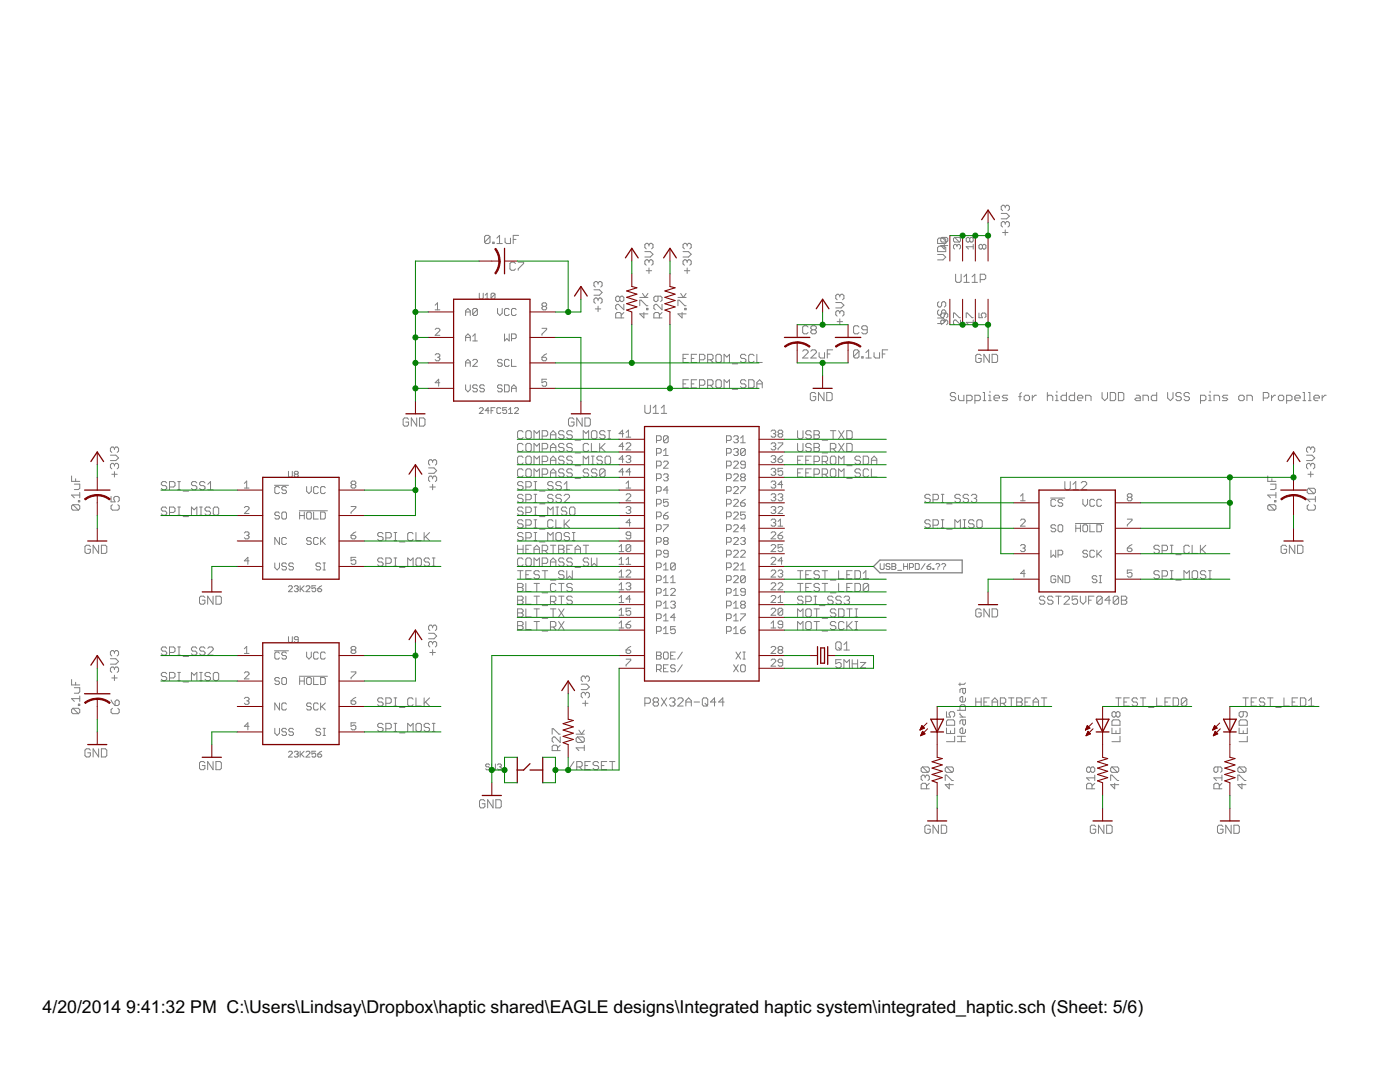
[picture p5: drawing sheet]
<svg xmlns="http://www.w3.org/2000/svg" width="279mm" height="216mm" viewBox="0 0 279 216" stroke-linecap="round" stroke-linejoin="round" font-family="sans-serif">
<defs><g id="words">
<g font-size="4">
<text x="8.5" y="202.1">4/20/2014</text>
<text x="25.2" y="202.1">9:41:32 PM C:\Users\Lindsay\Dropbox\haptic shared\EAGLE designs\Integrated haptic system\integrated_haptic.sch (Sheet: 5/6)</text>
</g>
</g></defs>
<g fill="none" stroke="#808080" stroke-width=".2">
<path d="M95.7 58.5v1l.2 .2h.3l.2-.2v-1M96.8 59.7h.8M96.8 58.9l.4-.4v1.2M97.8 47.2l-.3-.2h-.5l-.3 .2v1.1M97.8 47.2v1.1l-.3 .3h-.5l-.3-.3M97.8 47.2l-1.1 1.1M98.3 48.3h.3v.3h-.3zM98.8 58.7l-.2-.2h-.4l-.2 .2v.8M98.8 58.7v.8l-.2 .2h-.4l-.2-.2M98.8 58.7l-.8 .8M99.2 48.6h1M99.2 47.5l.5-.5v1.6"/>
<path d="M100.8 47.5v.8l.3 .3h.8v-1.1M102.4 47.8h.6M102.9 52.6l-.3-.3h-.6l-.2 .3v1.1l.2 .2h.6l.3-.2M103.4 52.3h1.1v.3l-1.1 1.1v.2M103.5 47h-1.1v1.6M118.5 57.8h1.1l.6 .6-.6 .5h-1.1M119.4 56.5v.2M119.4 59.7v.3M119.4 59.7l-.3-.2h-.3l-.3 .2v.6l.3 .2M119.4 56.5l-.3-.3h-.3l-.3 .3v.5l.3 .3M119.4 59.7l.2-.2h.3l.3 .2v.6l-.3 .2M119.4 56.5l.2-.3h.3l.3 .3v.5l-.3 .3"/>
<path d="M123.7 59.4l-.3-.3h-.3l-.2 .3v.5l.2 .3h.3l.3-.3M123.7 59.4l.3-.3h.2l.3 .3v.5l-.3 .3h-.2l-.3-.3M123.7 59.4v.5M127.7 59.4h1.6M128.2 58.5l.6 .9 .5-.9M128.7 50.2h1.1l.5 .5-.5 .6h-1.1M129 54h1M129.5 48.8l-.3-.2h-.2l-.3 .2v.6l.3 .3M129.5 52.1l-.3-.3h-.2l-.3 .3v.6l.3 .2M129.5 48.8l.3-.2h.2l.3 .2v.6l-.3 .3M129.5 52.1l.3-.3h.2l.3 .3v.6l-.3 .2M129.5 48.8v.3"/>
<path d="M129.5 52.1v.3M129.5 53.5v1.1M131.3 59.1v.8l-.3 .3h-.2l-.3-.3v-.5l.3-.3h1l.3 .3v.5l-.3 .3M135.3 59.4h1.6M135.8 58.5l.6 .9 .5-.9M136.3 50.2h1.1l.5 .5-.5 .6h-1.1M136.6 54h1.1M137.1 48.8l.3-.2h.3l.2 .2v.6l-.2 .3M137.1 52.1l.3-.3h.3l.2 .3v.6l-.2 .2M137.1 52.1l-.2-.3h-.3l-.3 .3v.6l.3 .2M137.1 48.8l-.2-.2h-.3l-.3 .2v.6l.3 .3M137.1 48.8v.3"/>
<path d="M137.1 52.1v.3M137.1 53.5v1.1M167.6 59l-.3-.3h-.2l-.3 .3v.5l.3 .3M167.6 59l.3-.3h.2l.3 .3v.5l-.3 .3M167.6 59v.3M187.1 50.8h1.1l.5 .5-.5 .6h-1.1M187.1 49.4l.3-.3h1.1l.2 .3v.8h-1.6zM187.1 47.8l.3-.3h1.1l.2 .3v.8h-1.6zM188 47.4h.9l.2 .2v.5l-.2 .2M188 47.4l-.3 .2v.5l.3 .2h.9M188 47.4l.9 .9M188.4 48.8v.9l-.7-.7h1.4"/>
<path d="M190.5 47.4l-.2 .2v.5l.2 .2h1M190.5 47.4h1l.2 .2v.5l-.2 .2M190.5 47.4l1 .9M190.7 54.7v1.4l.3 .2h.5l.3-.2v-1.4M191 49l-.2-.2h-.3l-.2 .2v.5l.2 .2M191 49l.2-.2h.3l.2 .2v.5l-.2 .2M191 49v.2M192.4 56.3h1M192.4 55.2l.5-.5v1.6M193.5 47.6l-.2-.2h-.2l-.3 .2v.5l.3 .2h.2l.2-.2M193.5 47.6l.3-.2h.2l.2 .2v.5l-.2 .2h-.2l-.3-.2M193.5 47.6v.5"/>
<path d="M194 56.3h1.1M194 55.2l.5-.5v1.6M194.2 49.2h-1.4l.5 .5M194.2 48.8v.9M195.6 55.8h.8l.3-.3v-.5l-.3-.3h-.8v1.6M196.1 49l.2-.2h.2l.3 .2v.5l-.3 .2h-.2l-.2-.2M196.1 49l-.3-.2h-.2l-.2 .2v.5l.2 .2h.2l.3-.2M196.1 49v.5M199.8 42.6h1.1l.5 .5-.5 .6h-1.1M200.1 46.4h1.1M200.6 41.2v.3M200.6 44.5v.3"/>
<path d="M200.6 45.9v1M200.6 44.5l-.3-.3h-.2l-.3 .3v.5l.3 .3M200.6 41.2l-.3-.2h-.2l-.3 .2v.6l.3 .2M200.6 44.5l.3-.3h.3l.2 .3v.5l-.2 .3M200.6 41.2l.3-.2h.3l.2 .2v.6l-.2 .2M86.8 61.8h1M86.8 65.7l.3-.2h.4l.3 .2v.3l-1 .9h1M86.8 60.9l.5-.5v1.4M86.8 70.8l.3-.2h.4l.3 .2v.3l-.3 .2M87.3 71.3h.2M87.5 71.3l.3 .2v.3l-.3 .2h-.4l-.3-.2M87.8 76.4h-1l.7-.7v1.4"/>
<path d="M92.9 62.9v-.9l.5-.4 .5 .4v.9M92.9 68v-.9l.5-.5 .5 .5v.9M92.9 73.1v-.9l.5-.5 .5 .5v.9M92.9 76.8v.9l.5 .5 .5-.5v-.9M92.9 62.3h1M92.9 67.3h1M92.9 72.4h1M94.3 71.9l.3-.2h.4l.3 .2v.3l-1 .9h1M94.3 67.1l.5-.5v1.4M94.3 68h1M95.3 77l-.3-.2h-.4l-.3 .2v.3l.3 .2h.4l.3 .2v.3l-.3 .2h-.4l-.3-.2M95.3 61.8l-.3-.2h-.4l-.3 .2v.9"/>
<path d="M95.3 61.8v.9l-.3 .2h-.4l-.3-.2M95.3 61.8l-1 .9M96.7 77l-.3-.2h-.4l-.3 .2v.3l.3 .2h.4l.3 .2v.3l-.3 .2h-.4l-.3-.2M99.3 61.6v.9l.5 .4 .4-.4v-.9M100.2 77l-.2-.2h-.5l-.2 .2v.3l.2 .2h.5l.2 .2v.3l-.2 .2h-.5l-.2-.2M100.2 71.9l-.2-.2h-.5l-.2 .2v.3l.2 .2h.5l.2 .2v.3l-.2 .2h-.5l-.2-.2M100.7 66.6v1.4l.5-.4 .4 .4v-1.4M100.7 76.8h.7l.2 .2v1l-.2 .2h-.7zM101.6 61.8l-.2-.2h-.5l-.2 .2v.9l.2 .2h.5l.2-.2M101.6 71.9l-.2-.2h-.5l-.2 .2v1l.2 .2h.5l.2-.2M102.1 78.2v-.9l.5-.5 .4 .5v.9M102.1 71.7v1.4h.9"/>
<path d="M102.1 77.5h.9M102.1 67.6h.7l.2-.3v-.4l-.2-.3h-.7v1.4M103 61.8l-.2-.2h-.5l-.2 .2v.9l.2 .2h.5l.2-.2M108.2 71.3h.7l.2 .2v.3l-.2 .2h-.5l-.2-.2zM108.2 65.5h.9v.2l-.9 1v.2M108.4 61.1l-.2 .3v.2l.2 .2h.5l.2-.2v-.2l-.2-.3M108.4 61.1l-.2-.2v-.2l.2-.3h.5l.2 .3v.2l-.2 .2M108.4 61.1h.5M109.1 75.7h-.9v.7l.7-.3 .2 .3v.4l-.2 .3h-.5l-.2-.3M109.1 70.6l-.9 .7M118.8 61.6h1.1M119.4 61.1v1.1"/>
<path d="M124 63.4v-.8l-.3-.2h-.6l-.2 .2v.8h1.6M124.5 60.7v1.1l-1.1-1.1h-.3l-.2 .3v.5l.2 .3M124.5 62.4l-.5 .5M127.7 61v-1.1h.3l1 1.1h.3M128.5 62.4v1l-.8-.8h1.6M129 61.5h.3v.3h-.3zM131.6 63.4v-.8l-.3-.2h-.5l-.3 .2v.8h1.6M132.1 60.7v1.1l-1.1-1.1h-.2l-.3 .3v.5l.3 .3M132.1 62.4l-.5 .5M135.3 61v-1.1h.3l1.1 1.1h.2M136.1 62.4v1l-.8-.8h1.6M136.3 71.5h.6"/>
<path d="M136.3 76.6h.6M136.7 61.5h.2v.3h-.2zM137.4 70.7h-1.1v1.6h1.1M137.4 75.8h-1.1v1.6h1.1M138 71.5h.5M138 76.6h.5M139 70.7h-1v1.6h1M139 75.8h-1v1.6h1M139.6 71.8h.8l.3-.3v-.5l-.3-.3h-.8v1.6M139.6 76.9h.8l.3-.3v-.5l-.3-.3h-.8v1.6M141.2 71.8h.8l.3-.3v-.5l-.3-.3h-.8v1.6M141.2 76.9h.8l.3-.3v-.5l-.3-.3h-.8v1.6"/>
<path d="M141.8 71.8l.5 .5M141.8 76.9l.5 .5M143.1 70.7h.6l.3 .3v1.1l-.3 .2h-.6l-.2-.2v-1.1zM143.1 75.8h.6l.3 .3v1l-.3 .3h-.6l-.2-.3v-1zM144.5 77.4v-1.6l.6 .5 .5-.5v1.6M144.5 72.3v-1.6l.6 .5 .5-.5v1.6M146.1 72.6h1.1M146.1 77.7h1.1M148.9 71l-.3-.3h-.6l-.2 .3v.2l.2 .3h.6l.3 .3v.3l-.3 .2h-.6l-.2-.2M148.9 76.1l-.3-.3h-.6l-.2 .3v.2l.2 .3h.6l.3 .3v.2l-.3 .3h-.6l-.2-.3M149.4 75.8h.8l.3 .3v1l-.3 .3h-.8zM150.5 71l-.3-.3h-.5l-.3 .3v1.1l.3 .2h.5l.3-.2"/>
<path d="M151 70.7v1.6h1.1M151 77.4v-1.1l.6-.5 .5 .5v1.1M151 76.6h1.1M160.2 70.1l.3-.3h.5l.3 .3v.3l-1.1 1h1.1M161.3 65.3l-.3-.3h-.5l-.3 .3v1.1l.3 .2h.5l.3-.2M161.8 70.1l.3-.3h.5l.3 .3v.3l-1.1 1h1.1M162.1 65.8l-.3-.3v-.2l.3-.3h.5l.3 .3v.2l-.3 .3M162.1 65.8l-.3 .3v.3l.3 .2h.5l.3-.2v-.3l-.3-.3M162.1 65.8h.5M162.8 78.6l-.3-.3h-.5l-.3 .3v1.1l.3 .2h.5l.3-.2v-.6h-.5M163.5 70.4v.8l.2 .2h.8v-1M164.4 78.3v1.6l-1.1-1.6v1.6"/>
<path d="M165 78.3h.8l.3 .3v1.1l-.3 .2h-.8zM165.1 70.6h.6M166.2 69.8h-1.1v1.6M166.8 60.4h1.1l.5 .5-.5 .5h-1.1M167.1 64.2h1M167.6 62.3l-.3-.3h-.2l-.3 .3v.5l.3 .3M167.6 62.3l.3-.3h.2l.3 .3v.5l-.3 .3M167.6 62.3v.2M167.6 63.6v1.1M171.4 70.1v1.1l-.2 .2h-.6l-.3-.2M171.4 70.1l-.2-.3h-.6l-.3 .3v1.1M171.4 65.3l-.2-.3h-.6l-.3 .3v1.1l.3 .2h.6l.2-.2"/>
<path d="M171.4 70.1l-1.1 1.1M172 71.2h.3v.2h-.3zM172.8 70.4l.6-.6v1.6M172.8 71.4h1.1M173.1 65.8h-.8l-.3-.3v-.2l.3-.3h.5l.3 .3v1.1l-.3 .2h-.5l-.3-.2M174.4 70.4v.8l.3 .2h.8v-1M176.1 70.6h.5M177.2 69.8h-1.1v1.6M187.1 63.5h1.1l.5 .5-.5 .6h-1.1M187.4 61.8l-.3 .3v.5l.3 .3h.2l.3-.3v-.5l.3-.3h.3l.2 .3v.5l-.2 .3M187.4 60.2l-.3 .3v.5l.3 .3h.2l.3-.3v-.5l.3-.3h.3l.2 .3v.5l-.2 .3M188.4 64.1l.3-.2h.2l.2 .2v.5l-.2 .2"/>
<path d="M188.4 64.1l-.2-.2h-.2l-.3 .2v.5l.3 .2M188.4 62.5v.7l-.2 .2h-.2l-.3-.2v-.5l.3-.2h.9l.2 .2v.5l-.2 .2M188.4 64.1v.2M190.3 63.4v-.9h.2l1 .9h.2M190.7 78.6l-.2-.3h-.6l-.2 .3v.3l.2 .2h.6l.2 .3v.3l-.2 .2h-.6l-.2-.2M191.3 78.9v.8l.3 .2h.8v-1M191.7 63.9v.9l-.9-.9h-.3l-.2 .2v.5l.2 .2M192.8 63.4v-.9h.3l.9 .9h.2M192.9 79.9h.8l.3-.2v-.6l-.3-.2h-.8v1.6M194.2 63.9v.9M194.2 64.3h-1.4l.5 .5M194.6 79.9h.8l.2-.2v-.6l-.2-.2h-.8v1.6"/>
<path d="M195.4 62.5v.9h.7l-.3-.5v-.2l.3-.2h.4l.3 .2v.5l-.3 .2M195.8 71l-.3-.3h-.5l-.3 .3v1.1l.3 .2h.5l.3-.2v-.6h-.5M196.2 78.3h.3v1.6M196.2 79.9h.5M197.3 79.9h.5M197.3 78.9h.3v1M197.4 70.7v1.6l-1-1.6v1.6M197.6 78.1v.2M198 70.7h.8l.3 .3v1.1l-.3 .2h-.8zM198.4 79.4h1.1v-.3l-.3-.2h-.6l-.2 .2v.6l.2 .2h.6M201.1 78.9h-.8l-.3 .2 .3 .3h.5l.3 .3-.3 .2h-.8M203.3 79.1h.5"/>
<path d="M203.8 78.3l-.2 .3v1.3M204.4 79.1l.3-.2h.5l.3 .2v.6l-.3 .2h-.5l-.3-.2zM206 78.9v1M206.8 78.9h-.2l-.6 .5M209 79.1l.3-.2h.5l.3 .2v.8M209 78.3v1.6M210.7 79.9h.5M210.7 78.9h.2v1M210.9 78.1v.2M212.8 78.3v1.6h-.8l-.2-.2v-.6l.2-.2h.8M214.5 78.3v1.6h-.8l-.3-.2v-.6l.3-.2h.8M215 79.4h1.1v-.3l-.3-.2h-.5l-.3 .2v.6l.3 .2h.5"/>
<path d="M216.7 79.9v-1h.8l.2 .2v.8M219.9 78.3v1.1l.6 .5 .5-.5v-1.1M221.6 78.3h.8l.3 .3v1.1l-.3 .2h-.8zM223.2 78.3h.8l.3 .3v1.1l-.3 .2h-.8zM226.8 78.9h.5l.3 .2v.8h-.8l-.3-.2 .3-.3h.8M228.1 79.9v-1h.8l.3 .2v.8M230.8 78.3v1.6h-.8l-.2-.2v-.6l.2-.2h.8M233 78.3v1.1l.6 .5 .5-.5v-1.1M235.8 78.6l-.3-.3h-.6l-.2 .3v.3l.2 .2h.6l.3 .3v.3l-.3 .2h-.6l-.2-.2M237.4 78.6l-.3-.3h-.5l-.3 .3v.3l.3 .2h.5l.3 .3v.3l-.3 .2h-.5l-.3-.2M239.6 79.9h.8l.3-.2v-.6l-.3-.2h-.8v1.6M241.2 79.9h.5"/>
<path d="M241.2 78.9h.3v1M241.5 78.1v.2M242.3 79.9v-1h.8l.3 .2v.8M245 78.9h-.8l-.3 .2 .3 .3h.6l.2 .3-.2 .2h-.9M247.2 79.1l.3-.2h.5l.3 .2v.6l-.3 .2h-.5l-.3-.2zM248.9 79.9v-1h.8l.2 .2v.8M252.1 79.4h.8l.3-.3v-.5l-.3-.3h-.8v1.6M253.8 78.9v1M254.6 78.9h-.3l-.5 .5M255.4 78.9h.5l.3 .2v.6l-.3 .2h-.5l-.3-.2v-.6zM256.8 79.9h.8l.3-.2v-.6l-.3-.2h-.8v1.6M258.4 79.4h1.1v-.3l-.3-.2h-.5l-.3 .2v.6l.3 .2h.5"/>
<path d="M260 78.3h.3v1.6M260 79.9h.6M261.1 78.3h.3v1.6M261.1 79.9h.6M262.2 79.4h1.1v-.3l-.3-.2h-.5l-.3 .2v.6l.3 .2h.5M263.9 78.9v1M264.7 78.9h-.3l-.5 .5M14.3 95v1.1h1.6M14.8 96.6h1.1v.8l-.3 .3h-.8M15.1 95.5v.6M15.6 99.9h.3v.2h-.3zM15.9 98.3v1"/>
<path d="M15.9 98.8h-1.6l.5 .5M22 90.8h1.1l.6 .6-.6 .5h-1.1M22.2 99.1v1h.8l-.3-.5v-.3l.3-.2h.5l.3 .2v.6l-.3 .2M22.3 94.6h1.1M22.8 89.5v.2M22.8 92.7v.3M22.8 94.1v1.1M22.8 92.7l-.2-.2h-.3l-.3 .2v.6l.3 .3M22.8 89.5l-.2-.3h-.3l-.3 .3v.5l.3 .3M22.8 92.7l.3-.2h.3l.3 .2v.6l-.3 .3M22.8 89.5l.3-.3h.3l.3 .3v.5l-.3 .3M33.3 96.4l-.3-.3h-.5l-.3 .3v.2l.3 .3h.5l.3 .3v.3l-.3 .2h-.5l-.3-.2"/>
<path d="M33.8 97.2h.8l.3-.3v-.5l-.3-.3h-.8v1.6M35.5 97.7h.5M35.5 96.1h.5M35.7 96.1v1.6M36.6 98h1M39.3 96.4l-.3-.3h-.5l-.3 .3v.2l.3 .3h.5l.3 .3v.3l-.3 .2h-.5l-.3-.2M40.9 96.4l-.3-.3h-.5l-.3 .3v.2l.3 .3h.5l.3 .3v.3l-.3 .2h-.5l-.3-.2M41.5 97.7h1M41.5 96.6l.5-.5v1.6M48.8 97.4h.9M48.8 96.5l.4-.5v1.4M54.8 96.8h2.8"/>
<path d="M55.8 97.3l-.3-.2h-.4l-.3 .2v1l.3 .2h.4l.3-.2M57.2 97.3l-.3-.2h-.4l-.3 .2v.3l.3 .2h.4l.3 .2v.3l-.3 .2h-.4l-.3-.2M57.6 94v1l.2 .2h.3l.2-.2v-1M58.9 94.6l-.2-.2 .2-.4h.4l.2 .2-.2 .4M58.9 94.6l-.2 .2 .2 .4h.4l.2-.2-.2-.4M58.9 94.6h.4M61.2 97.1v.9l.5 .5 .4-.5v-.9M63.5 97.3l-.2-.2h-.5l-.2 .2v1l.2 .2h.5l.2-.2M64.9 97.3l-.2-.2h-.5l-.2 .2v1l.2 .2h.5l.2-.2M70.3 96.7l-.2-.2v-.3l.2-.2h.5l.2 .2v.3l-.2 .2M70.3 96.7l-.2 .2v.3l.2 .2h.5l.2-.2v-.3l-.2-.2M70.3 96.7h.5"/>
<path d="M81.5 83.7l-.2-.3h-.6l-.2 .3v1.1l.2 .2h.6l.2-.2v-.6h-.5M83.2 83.4v1.6l-1.1-1.6v1.6M83.7 83.4h.8l.3 .3v1.1l-.3 .2h-.8zM85.5 93.4h1.1l.5 .5-.5 .5h-1.1M85.8 97.2h1.1M86.3 92l-.2-.3h-.3l-.3 .3v.5l.3 .3M86.3 92v.3M86.3 95.3v.2M86.3 96.6v1.1M86.3 95.3l-.2-.3h-.3l-.3 .3v.5l.3 .3M86.3 95.3l.3-.3h.3l.2 .3v.5l-.2 .3M86.3 92l.3-.3h.3l.2 .3v.5l-.2 .3"/>
<path d="M95.7 81.5l.2-.2h.3l.2 .2v.2l-.7 .8h.7M97.6 81.9h-.8l.6-.6v1.2M98 81.9h.4M98.8 81.3h-.8v1.2M99.9 81.5l-.1-.2h-.4l-.2 .2v.8l.2 .2h.4l.1-.2M101.1 81.3h-.8v.6l.4-.2 .4 .2v.4l-.2 .2h-.4l-.2-.2M101.5 82.5h.8M101.5 81.7l.4-.4v1.2M102.7 81.5l.2-.2h.4l.2 .2v.2l-.8 .8h.8M104.4 93.8l-.3-.2h-.5l-.3 .2v1.1l.3 .3h.5l.3-.3M104.4 88.8l-.3-.3h-.5l-.3 .3v1l.3 .3h.5l.3-.3M104.4 96.4l-.3-.3h-.5l-.3 .3v.2l.3 .3h.5l.3 .3v.3l-.3 .2h-.5l-.3-.2"/>
<path d="M104.4 91.3l-.3-.3h-.5l-.3 .3v1.1l.3 .2h.5l.3-.2M104.4 86.2l-.3-.3h-.5l-.3 .3v1.1l.3 .3h.5l.3-.3M104.4 98.9l-.3-.3h-.5l-.3 .3v.3l.3 .2h.5l.3 .3v.3l-.3 .3h-.5l-.3-.3M104.9 97.2h.8l.3-.3v-.5l-.3-.3h-.8v1.6M104.9 86.2l.3-.3h.5l.3 .3v1.1l-.3 .3h-.5l-.3-.3zM104.9 88.8l.3-.3h.5l.3 .3v1l-.3 .3h-.5l-.3-.3zM104.9 93.8l.3-.2h.5l.3 .2v1.1l-.3 .3h-.5l-.3-.3zM104.9 99.7h.8l.3-.3v-.5l-.3-.3h-.8v1.7M105.2 91h.5l.3 .3v1.1l-.3 .2h-.5l-.3-.2v-1.1zM106.6 97.7h.5M106.6 96.1h.5M106.6 98.6h.5"/>
<path d="M106.6 87.6v-1.7l.5 .6 .6-.6v1.7M106.6 90.1v-1.6l.5 .5 .6-.5v1.6M106.6 92.6v-1.6l.5 .6 .6-.6v1.6M106.6 95.2v-1.6l.5 .5 .6-.5v1.6M106.8 96.1v1.6M106.8 98.6v1.7M107.7 98h1.1M108.2 94.6h.8l.3-.2v-.6l-.3-.2h-.8v1.6M108.2 89.6h.8l.3-.3v-.5l-.3-.3h-.8v1.6M108.2 87h.8l.3-.2v-.6l-.3-.3h-.8v1.7M108.2 92.1h.8l.3-.3v-.5l-.3-.3h-.8v1.6M109.9 92.6v-1l.5-.6 .5 .6v1"/>
<path d="M109.9 95.2v-1.1l.5-.5 .5 .5v1.1M109.9 94.4h1M109.9 91.8h1M109.9 87.6v-1.1l.5-.6 .5 .6v1.1M109.9 90.1v-1.1l.5-.5 .5 .5v1.1M109.9 89.3h1M109.9 86.8h1M110.4 96.4l-.3-.3h-.5l-.3 .3v.2l.3 .3h.5l.3 .3v.3l-.3 .2h-.5l-.3-.2M110.4 98.9l-.3-.3h-.5l-.3 .3v.3l.3 .2h.5l.3 .3v.3l-.3 .3h-.5l-.3-.3M112 98.9l-.2-.3h-.6l-.3 .3v.3l.3 .2h.6l.2 .3v.3l-.2 .3h-.6l-.3-.3M112 96.4l-.2-.3h-.6l-.3 .3v.2l.3 .3h.6l.2 .3v.3l-.2 .2h-.6l-.3-.2M112.6 86.2l-.3-.3h-.5l-.3 .3v.3l.3 .3h.5l.3 .2v.3l-.3 .3h-.5l-.3-.3"/>
<path d="M112.6 88.8l-.3-.3h-.5l-.3 .3v.2l.3 .3h.5l.3 .3v.2l-.3 .3h-.5l-.3-.3M112.6 93.8l-.3-.2h-.5l-.3 .2v.3l.3 .3h.5l.3 .2v.3l-.3 .3h-.5l-.3-.3M112.6 91.3l-.3-.3h-.5l-.3 .3v.3l.3 .2h.5l.3 .3v.3l-.3 .2h-.5l-.3-.2M112.6 97.7h1.1M112.6 98.9l.2-.3h.6l.3 .3v.3l-1.1 1.1h1.1M112.6 96.6l.5-.5v1.6M114.2 86.2l-.3-.3h-.5l-.3 .3v.3l.3 .3h.5l.3 .2v.3l-.3 .3h-.5l-.3-.3M114.2 88.8l-.3-.3h-.5l-.3 .3v.2l.3 .3h.5l.3 .3v.2l-.3 .3h-.5l-.3-.3M114.2 91.3l-.3-.3h-.5l-.3 .3v.3l.3 .2h.5l.3 .3v.3l-.3 .2h-.5l-.3-.2M114.2 93.8l-.3-.2h-.5l-.3 .2v.3l.3 .3h.5l.3 .2v.3l-.3 .3h-.5l-.3-.3M114.6 83.7l-.3-.3h-.6l-.2 .3v1.1l.2 .2h.6l.3-.2v-.6h-.6M114.8 87.8h1"/>
<path d="M114.8 90.4h1M114.8 95.5h1M114.8 92.9h1M116.2 83.4v1.6l-1.1-1.6v1.6M116.4 87.6v-1.7l.5 .6 .6-.6v1.7M116.4 92.6v-1.6l.5 .6 .6-.6v1.6M116.7 83.4h.8l.3 .3v1.1l-.3 .2h-.8zM117.5 93.8l-.3-.2h-.5l-.3 .2v.3l.3 .3h.5l.3 .2v.3l-.3 .3h-.5l-.3-.3M117.5 88.8l-.3-.3h-.5l-.3 .3v1l.3 .3h.5l.3-.3M118 86.2l.3-.3h.6l.2 .3v1.1l-.2 .3h-.6l-.3-.3zM118 91h.6M118 92.6h.6"/>
<path d="M118 88.5v1.6h1.1M118.3 91v1.6M119.1 93.8l-.2-.2h-.6l-.3 .2v.3l.3 .3h.6l.2 .2v.3l-.2 .3h-.6l-.3-.3M119.7 88.5v1.6M120 89.3l.8 .8M120.2 91.3l-.3-.3h-.5l-.3 .3v.3l.3 .2h.5l.3 .3v.3l-.3 .2h-.5l-.3-.2M120.8 86.2l-.3-.3h-.5l-.3 .3v.3l.3 .3h.5l.3 .2v.3l-.3 .3h-.5l-.3-.3M120.8 93.8l-.3-.2h-.5l-.3 .2v1.1M120.8 93.8v1.1l-.3 .3h-.5l-.3-.3M120.8 88.5l-1.1 1.1M120.8 93.8l-1.1 1.1M121 91h.6l.3 .3v1.1l-.3 .2h-.6l-.2-.2v-1.1z"/>
<path d="M121.3 85.9h.6M121.3 87.6h.6M121.6 85.9v1.7M124.5 86.5h-1l.7-.7v1.4M124.5 89.1h-1l.7-.7v1.4M124.5 91.6h-1l.7-.7v1.4M124.5 94.1h-1l.7-.6v1.3M124.9 88.6l.3-.2h.4l.3 .2v.2l-1 1h1M124.9 86.3l.5-.5v1.4M124.9 96.5l.5-.5v1.4M124.9 87.2h1M124.9 91.1l.3-.2h.4l.3 .2v.3l-.3 .2"/>
<path d="M124.9 98.8l.3-.3h.4l.3 .3v.2l-1 .9h1M124.9 97.4h1M125.4 91.6h.2M125.6 91.6l.3 .2v.3l-.3 .2h-.4l-.3-.2M125.9 94.1h-1l.7-.6v1.3M128.7 80.9v1.3l.3 .3h.5l.3-.3v-1.3M130.3 82.5h1.1M130.3 81.4l.6-.5v1.6M131 98h.7l.3-.2v-.5l-.3-.2h-.7v1.4M131 87.9h.7l.3-.2v-.5l-.3-.2h-.7v1.3M131 90.4h.7l.3-.2v-.5l-.3-.2h-.7v1.4M131 93h.7l.3-.3v-.5l-.3-.2h-.7v1.4"/>
<path d="M131 95.5h.7l.3-.3v-.4l-.3-.2h-.7v1.3M132 82.5h1.1M132 81.4l.5-.5v1.6M132.4 92.2l.3-.2h.4l.2 .2v.3l-.9 .9h.9M132.4 94.8l.3-.2h.4l.2 .2v.2l-.2 .2M132.4 90l.5-.5v1.4M132.4 90.9h.9M132.9 95.2h.2M133.1 95.2l.2 .3v.2l-.2 .2h-.4l-.3-.2M133.3 87.2l-.2-.2h-.4l-.3 .2v.9M133.3 99.6h-.9v.7l.7-.2 .2 .2v.5l-.2 .2h-.4l-.3-.2M133.3 87.2v.9l-.2 .2h-.4l-.3-.2"/>
<path d="M133.3 87.2l-.9 .9M133.3 97.8h-.9l.7-.7v1.4M145 87.9h.7l.2-.2v-.5l-.2-.2h-.7v1.3M145 90.4h.7l.2-.2v-.5l-.2-.2h-.7v1.4M145 93h.7l.2-.3v-.5l-.2-.2h-.7v1.4M145 95.5h.7l.2-.3v-.4l-.2-.2h-.7v1.3M145 98h.7l.2-.2v-.5l-.2-.2h-.7v1.4M146.4 87.2l.2-.2h.5l.2 .2v.2l-.2 .3M146.4 89.7l.2-.2h.5l.2 .2v.3l-.2 .2M146.4 92.2l.2-.2h.5l.2 .2v.3l-.9 .9h.9M146.4 94.8l.2-.2h.5l.2 .2v.2l-.9 .9h.9M146.4 97.3l.2-.2h.5l.2 .2v.3l-.9 .9h.9"/>
<path d="M146.4 99.9l.2-.3h.5l.2 .3v.2l-.9 .9h.9M146.9 90.2h.2M146.9 87.7h.2M147.1 87.7l.2 .2v.2l-.2 .2h-.5l-.2-.2M147.1 90.2l.2 .2v.3l-.2 .2h-.5l-.2-.2M147.8 88.3h.9M147.8 97.1h.9v.2l-.9 1v.2M147.8 87.4l.5-.4v1.3M148 95.2l-.2-.2v-.2l.2-.2h.5l.2 .2v.2l-.2 .2M148 95.2h.5M148 95.2l-.2 .3v.2l.2 .2h.5l.2-.2v-.2l-.2-.3M148.7 89.7l-.2-.2h-.5l-.2 .2v1"/>
<path d="M148.7 89.7v1l-.2 .2h-.5l-.2-.2M148.7 92.7h-.7l-.2-.2v-.3l.2-.2h.5l.2 .2v1l-.2 .2h-.5l-.2-.2M148.7 99.6l-.9 .7M148.7 89.7l-.9 1M153.9 88.6l.2-.2h.5l.2 .2v.2l-.2 .3M153.9 91.1l.2-.2h.5l.2 .2v.3l-.2 .2M153.9 93.7l.2-.2h.5l.2 .2v.2l-.2 .2M153.9 98.8l.2-.3h.5l.2 .3v.2l-.2 .2M153.9 86.1l.2-.3h.5l.2 .3v.2l-.2 .2M153.9 96.2l.2-.2h.5l.2 .2v.3l-.2 .2M154.3 86.5h.3M154.3 89.1h.3"/>
<path d="M154.3 91.6h.3M154.3 94.1h.3M154.3 99.2h.3M154.3 96.7h.3M154.6 96.7l.2 .2v.3l-.2 .2h-.5l-.2-.2M154.6 89.1l.2 .2v.2l-.2 .3h-.5l-.2-.3M154.6 91.6l.2 .2v.3l-.2 .2h-.5l-.2-.2M154.6 86.5l.2 .3v.2l-.2 .2h-.5l-.2-.2M154.6 99.2l.2 .3v.2l-.2 .2h-.5l-.2-.2M154.6 94.1l.2 .3v.2l-.2 .2h-.5l-.2-.2M155.3 98.8l.2-.3h.5l.2 .3v.2l-.2 .2M155.3 88.4h.9v.2l-.9 .9v.3"/>
<path d="M155.3 91.6h.7l.2 .2v.3l-.2 .2h-.5l-.2-.2zM155.5 86.5l-.2 .3v.2l.2 .2h.5l.2-.2v-.2l-.2-.3M155.5 86.5l-.2-.2v-.2l.2-.3h.5l.2 .3v.2l-.2 .2M155.5 86.5h.5M155.7 99.2h.3M156 99.2l.2 .3v.2l-.2 .2h-.5l-.2-.2M156.2 96.7h-.9l.7-.7v1.4M156.2 93.5h-.9v.6l.7-.2 .2 .2v.5l-.2 .2h-.5l-.2-.2M156.2 90.9l-.9 .7M159.2 88.5v1.3l.2 .3h.6l.3-.3v-1.3M159.2 85.9v1.4l.2 .3h.6l.3-.3v-1.4M159.2 94.4h.5"/>
<path d="M159.2 91.8h.5M160.3 93.6h-1.1v1.6h1.1M160.3 91h-1.1v1.6h1.1M160.8 94.4h.6M160.8 91.8h.6M161.9 88.8l-.3-.3h-.5l-.3 .3v.2l.3 .3h.5l.3 .3v.2l-.3 .3h-.5l-.3-.3M161.9 93.6h-1.1v1.6h1.1M161.9 86.2l-.3-.3h-.5l-.3 .3v.3l.3 .3h.5l.3 .2v.3l-.3 .3h-.5l-.3-.3M161.9 91h-1.1v1.6h1.1M162.5 94.6h.8l.2-.2v-.6l-.2-.2h-.8v1.6M162.5 85.9h.8l.2 .3v.3l-.2 .3 .2 .2v.3l-.2 .3h-.8zM162.5 88.5h.8l.2 .3v.2l-.2 .3 .2 .3v.2l-.2 .3h-.8z"/>
<path d="M162.5 92.1h.8l.2-.3v-.5l-.2-.3h-.8v1.6M162.5 89.3h.8M162.5 86.8h.8M164.1 94.6h.8l.3-.2v-.6l-.3-.2h-.8v1.6M164.1 87.8h1.1M164.1 90.4h1.1M164.1 92.1h.8l.3-.3v-.5l-.3-.3h-.8v1.6M164.6 94.6l.6 .6M164.6 92.1l.6 .5M165.7 89.6h.8l.3-.3v-.5l-.3-.3h-.8v1.6M165.7 85.9h1.1M166 91h.5l.3 .3v1.1l-.3 .2h-.5l-.3-.2v-1.1z"/>
<path d="M166 93.6h.5l.3 .2v1.1l-.3 .3h-.5l-.3-.3v-1.1zM166.3 85.9v1.7M166.3 89.6l.5 .5M167.4 92.6v-1.6l.5 .6 .5-.6v1.6M167.4 95.2v-1.6l.5 .5 .5-.5v1.6M167.4 85.9l1 1.7M167.4 88.5l1 1.6M168.4 85.9l-1 1.7M168.4 88.5l-1 1.6M169 85.9h.8l.3 .3v1.1l-.3 .3h-.8zM169 88.5h.8l.3 .3v1l-.3 .3h-.8zM169 95.5h1.1"/>
<path d="M169 92.9h1.1M171.7 93.8l-.3-.2h-.5l-.3 .2v.3l.3 .3h.5l.3 .2v.3l-.3 .3h-.5l-.3-.3M171.7 91.3l-.3-.3h-.5l-.3 .3v.3l.3 .2h.5l.3 .3v.3l-.3 .2h-.5l-.3-.2M172.3 91h.8l.3 .3v1.1l-.3 .2h-.8zM173.4 93.8l-.3-.2h-.5l-.3 .2v1.1l.3 .3h.5l.3-.3M173.9 93.6v1.6h1.1M173.9 92.6v-1l.6-.6 .5 .6v1M173.9 91.8h1.1M185.7 98.9l-.3-.3h-.6l-.2 .3v.3l.2 .2h.6l.3 .3v.3l-.3 .3h-.6l-.2-.3M186.2 99.7h.8l.3-.3v-.5l-.3-.3h-.8v1.7M187.9 98.6h.5M188.1 98.6v1.7"/>
<path d="M191.7 98.9l-.3-.3h-.6l-.2 .3v.3l.2 .2h.6l.3 .3v.3l-.3 .3h-.6l-.2-.3M193.3 98.9l-.3-.3h-.5l-.3 .3v.3l.3 .2h.5l.3 .3v.3l-.3 .3h-.5l-.3-.3M193.8 98.9l.3-.3h.6l.2 .3v.3l-.2 .2M194.4 99.4h.3M194.7 99.4l.2 .3v.3l-.2 .3h-.6l-.3-.3M203.7 99.9h.9M203.7 99l.4-.5v1.4M209.7 99.4h2.8M210.7 99.9l-.2-.3h-.5l-.3 .3v.9l.3 .2h.5l.2-.2M212.1 99.9l-.2-.3h-.5l-.2 .3v.2l.2 .2h.5l.2 .3v.2l-.2 .2h-.5l-.2-.2M212.5 96.1v1.4l.3 .2h.5l.3-.2v-1.4M214.1 96.6l.6-.5v1.6"/>
<path d="M214.1 97.7h1.1M215.8 96.4l.2-.3h.6l.3 .3v.2l-1.1 1.1h1.1M216.1 99.6v1l.5 .4 .4-.4v-1M218.4 99.9l-.2-.3h-.5l-.2 .3v.9l.2 .2h.5l.2-.2M219.8 99.9l-.2-.3h-.5l-.2 .3v.9l.2 .2h.5l.2-.2M225.2 99.2l-.2 .3v.2l.2 .2h.5l.2-.2v-.2l-.2-.3M225.2 99.2l-.2-.2v-.2l.2-.3h.5l.2 .3v.2l-.2 .2M225.2 99.2h.5M253 95v1.1h1.6M253.6 96.6h1v.8l-.2 .3h-.8M253.8 95.5v.6M254.4 99.9h.2v.2h-.2z"/>
<path d="M254.6 98.8h-1.6l.6 .5M254.6 98.3v1M260.8 90.8h1l.6 .6-.6 .5h-1M261 94.6h1.1M261.2 97.4h1l.3 .3v.5l-.3 .3M261.2 97.4l-.3 .3v.5l.3 .3h1M261.2 97.4l1 1.1M261.6 92.7l-.3-.2h-.3l-.2 .2v.6l.2 .3M261.6 92.7l.2-.2h.3l.3 .2v.6l-.3 .3M261.6 89.5l-.3-.3h-.3l-.2 .3v.5l.2 .3M261.6 89.5l.2-.3h.3l.3 .3v.5l-.3 .3M261.6 89.5v.2"/>
<path d="M261.6 92.7v.3M261.6 94.1v1.1M262.5 99.1v1M262.5 99.6h-1.6l.5 .5M14.6 100.7l-.3 .3v.5l.3 .3h1M14.6 100.7h1l.3 .3v.5l-.3 .3M14.6 100.7l1 1.1M18 109.1l-.2-.3h-.6l-.2 .3v1.1l.2 .2h.6l.2-.2v-.6h-.5M19.7 108.8v1.6l-1.1-1.6v1.6M20.2 108.8h.8l.3 .3v1.1l-.3 .2h-.8zM22.4 100.7l-.2 .3v.5l.2 .3h1.1l.3-.3v-.5l-.3-.3M33.3 101.5l-.3-.3h-.5l-.3 .3v.2l.3 .3h.5l.3 .3v.2l-.3 .3h-.5l-.3-.3"/>
<path d="M33.8 102.3h.8l.3-.3v-.5l-.3-.3h-.8v1.6M35.5 101.2h.5M35.5 102.8h.5M35.7 101.2v1.6M36.6 103.1h1M38.2 102.8v-1.6l.5 .5 .6-.5v1.6M39.8 101.2h.6M39.8 102.8h.6M40.1 101.2v1.6M40.9 119.2l-.3-.2h-.5l-.3 .2v1.1l.3 .3h.5l.3-.3v-.5h-.5M42 101.5l-.3-.3h-.5l-.3 .3v.2l.3 .3h.5l.3 .3v.2l-.3 .3h-.5l-.3-.3M42.5 119v1.6l-1.1-1.6v1.6"/>
<path d="M42.8 101.2h.6l.2 .3v1l-.2 .3h-.6l-.2-.3v-1zM43.1 119h.8l.3 .2v1.1l-.3 .3h-.8zM48.8 101.3l.2-.2h.5l.2 .2v.2l-.9 1h.9M48.8 106.4l.2-.3h.5l.2 .3v.2l-.2 .2M49.2 106.8h.3M49.5 106.8l.2 .3v.2l-.2 .2h-.5l-.2-.2M49.7 111.9h-.9l.7-.7v1.4M54.8 112.3v1l.5 .4 .5-.4v-1M55.8 102.4l-.3-.2h-.4l-.3 .2v.2l.3 .3h.4l.3 .2v.2l-.3 .3h-.4l-.3-.3M55.8 107.3v1.3l-1-1.3v1.3M56.5 102.2h.4l.3 .2v.9l-.3 .3h-.4l-.3-.3v-.9zM57.2 107.5l-.3-.2h-.4l-.3 .2v.9l.3 .2h.4l.3-.2"/>
<path d="M57.2 112.6l-.3-.3h-.4l-.3 .3v.2l.3 .2h.4l.3 .3v.2l-.3 .2h-.4l-.3-.2M57.6 117.1l.2-.2h.3l.2 .2v.2l-.7 .8h.7M58.6 112.6l-.3-.3h-.4l-.3 .3v.2l.3 .2h.4l.3 .3v.2l-.3 .2h-.4l-.3-.2M58.7 117.1l.2-.2h.4l.2 .2-.2 .4M59.1 117.5h.2M59.3 117.5l.2 .2-.2 .4h-.4l-.2-.2M59.7 101.9h5.6M59.8 102.9h.9M59.8 102.2v1.4M59.9 116.9v1.2M60.1 117.5l.6 .6M60.7 116.9l-.8 .8"/>
<path d="M60.7 102.2v1.4M61.1 117.1l.2-.2h.4l.1 .2v.2l-.7 .8h.7M61.4 102.2h.5l.2 .2v.9l-.2 .3h-.5l-.2-.3v-.9zM62.1 107.5l-.2-.2h-.5l-.2 .2v.2l.2 .2h.5l.2 .3v.2l-.2 .2h-.5l-.2-.2M62.6 102.2v1.4h.9M63 116.9h-.7v.6l.3-.2 .4 .2v.4l-.2 .2h-.4l-.1-.2M63.4 117.5h.6l.2 .4-.2 .2h-.4l-.2-.2zM63.5 107.5l-.2-.2h-.5l-.2 .2v.9l.2 .2h.5l.2-.2M64 102.2h.7l.2 .2v.9l-.2 .3h-.7zM64 112.6l-.2-.3h-.5l-.2 .3v.2l.2 .2h.5l.2 .3v.2l-.2 .2h-.5l-.2-.2M64 107.3v1.3M64.2 116.9l-.8 .6"/>
<path d="M64.2 107.9l.7 .7M64.5 112.3h.4M64.5 113.7h.4M64.7 112.3v1.4M64.9 107.3l-.9 .9M70.1 106.8h.7l.2 .3v.2l-.2 .2h-.5l-.2-.2zM70.1 101.1h.9v.2l-.9 .9v.3M71 111.2h-.9v.7l.4-.2h.3l.2 .2v.5l-.2 .2h-.5l-.2-.2M71 106.1l-.9 .7M76.5 106.5l-.3-.2h-.6l-.2 .2v.3l.2 .3h.6l.3 .2v.3l-.3 .3h-.6l-.2-.3M76.5 111.6l-.3-.3h-.6l-.2 .3v.3l.2 .2h.6l.3 .3v.3l-.3 .3h-.6l-.2-.3M77 107.3h.8l.3-.2v-.6l-.3-.2h-.8v1.6"/>
<path d="M77 112.4h.8l.3-.3v-.5l-.3-.3h-.8v1.7M78.6 106.3h.6M78.6 107.9h.6M78.6 111.3h.6M78.6 113h.6M78.9 106.3v1.6M78.9 111.3v1.7M79.7 108.1h1.1M79.7 113.2h1.1M81.4 113v-1.7l.5 .6 .5-.6v1.7M82.4 106.5l-.2-.2h-.6l-.2 .2v1.1l.2 .3h.6l.2-.3M83 106.3v1.6h1.1"/>
<path d="M83.3 111.3h.5l.3 .3v1.1l-.3 .3h-.5l-.3-.3v-1.1zM84.6 106.3v1.6M84.9 107.1l.8 .8M85.7 106.3l-1.1 1M85.7 111.6l-.3-.3h-.5l-.3 .3v.3l.3 .2h.5l.3 .3v.3l-.3 .3h-.5l-.3-.3M86.3 111.3h.5M86.3 113h.5M86.6 111.3v1.7M103.3 116.4h.8l.3 .3v.2l-.3 .3 .3 .3v.3l-.3 .2h-.8zM103.3 119h.8l.3 .2v.3l-.3 .3 .3 .2v.3l-.3 .3h-.8zM103.3 119.8h.8M103.3 109.6h1.1"/>
<path d="M103.3 108.8v1.6M103.3 113.9h1.1M103.3 117.2h.8M103.8 113.9v1.6M104.4 106.5l-.3-.2h-.5l-.3 .2v.3l.3 .3h.5l.3 .2v.3l-.3 .3h-.5l-.3-.3M104.4 104l-.3-.3h-.5l-.3 .3v.2l.3 .3h.5l.3 .3v.3l-.3 .2h-.5l-.3-.2M104.4 101.5l-.3-.3h-.5l-.3 .3v.2l.3 .3h.5l.3 .3v.2l-.3 .3h-.5l-.3-.3M104.4 111.6l-.3-.3h-.5l-.3 .3v1.1l.3 .3h.5l.3-.3M104.4 108.8v1.6M104.9 116.4v1.6h1.1M104.9 119v1.6h1.1M104.9 104.8h.8l.3-.3v-.5l-.3-.3h-.8v1.6"/>
<path d="M104.9 109.6h.6M104.9 107.3h.8l.3-.2v-.6l-.3-.2h-.8v1.6M104.9 102.3h.8l.3-.3v-.5l-.3-.3h-.8v1.6M104.9 114.7h.6M105.2 111.3h.5l.3 .3v1.1l-.3 .3h-.5l-.3-.3v-1.1zM106 108.8h-1.1v1.6h1.1M106 113.9h-1.1v1.6h1.1M106.6 119h1.1M106.6 109.6h1.1M106.6 106.3h.5M106.6 107.9h.5M106.6 103.7h.5"/>
<path d="M106.6 105.3h.5M106.6 101.2h.5M106.6 102.8h.5M106.6 100.3h.5M106.6 110.4v-1.1l.5-.5 .6 .5v1.1M106.6 113v-1.7l.5 .6 .6-.6v1.7M106.6 116.4h1.1M106.8 101.2v1.6M106.8 103.7v1.6M106.8 106.3v1.6M107.1 116.4v1.6M107.1 119v1.6"/>
<path d="M107.7 114.1l-.3-.2h-.6l-.2 .2v.3l.2 .3h.6l.3 .3v.2l-.3 .3h-.6l-.2-.3M107.7 103.1h1.1M107.7 105.6h1.1M107.7 108.1h1.1M107.7 100.5h1.1M108.2 109.9h.8l.3-.3v-.5l-.3-.3h-.8v1.6M108.2 112.4h.8l.3-.3v-.5l-.3-.3h-.8v1.7M108.2 113.9h1.1M108.2 118.3h1.1M108.8 109.9l.5 .5M108.8 113.9v1.6M109.3 102.8v-1.6l.6 .5 .5-.5v1.6"/>
<path d="M109.3 107.9v-1.6l.6 .5 .5-.5v1.6M109.9 108.8h1M109.9 113v-1.1l.5-.6 .5 .6v1.1M109.9 112.1h1M109.9 115.8h1M110.4 104l-.3-.3h-.5l-.3 .3v1.1l.3 .2h.5l.3-.2M110.4 108.8v1.6M110.9 116.7l-.2-.3h-.6l-.2 .3v1.1l.2 .2h.6l.2-.2M110.9 103.7v1.6h1.1M110.9 101.2h.6M110.9 102.8h.6M111.2 106.3h.6l.2 .2v1.1l-.2 .3h-.6l-.3-.3v-1.1z"/>
<path d="M111.2 101.2v1.6M111.5 119h1.1M111.5 108.8h.8l.3 .3v.2l-.3 .3 .3 .3v.3l-.3 .2h-.8zM111.5 109.6h.8M111.5 116.4h1.1M112 116.4v1.6M112 119v1.6M112.6 111.6l-.3-.3h-.5l-.3 .3v.3l.3 .2h.5l.3 .3v.3l-.3 .3h-.5l-.3-.3M112.6 114.1l-.3-.2h-.5l-.3 .2v.3l.3 .3h.5l.3 .3v.2l-.3 .3h-.5l-.3-.3M112.6 103.7v1.6M112.8 104.5l.9 .8M113.1 109.6h.6"/>
<path d="M113.1 101.5l-.3-.3h-.5l-.3 .3v.2l.3 .3h.5l.3 .3v.2l-.3 .3h-.5l-.3-.3M113.1 113.9v1.6l.6-.5 .5 .5v-1.6M113.7 106.5l-.3-.2h-.6l-.2 .2v.3l.2 .3h.6l.3 .2v.3l-.3 .3h-.6l-.2-.3M113.7 103.7l-1.1 1.1M113.9 101.2h.6l.2 .3v1l-.2 .3h-.6l-.2-.3v-1zM114.2 116.7l-.3-.3h-.5l-.3 .3v.2l.3 .3h.5l.3 .3v.3l-.3 .2h-.5l-.3-.2M114.2 111.6l-.3-.3h-.5l-.3 .3v.3l.3 .2h.5l.3 .3v.3l-.3 .3h-.5l-.3-.3M114.2 119.2l-.3-.2h-.5l-.3 .2v.3l.3 .3h.5l.3 .2v.3l-.3 .3h-.5l-.3-.3M114.2 108.8h-1.1v1.6h1.1M114.2 106.3h.6M114.2 107.9h.6M114.5 106.3v1.6"/>
<path d="M114.8 109.6h1M114.8 113.2h1M114.8 110.4v-1.1l.5-.5 .5 .5v1.1M116.4 108.8h1.1M116.9 108.8v1.6M117.5 111.6l-.3-.3h-.5l-.3 .3v.3l.3 .2h.5l.3 .3v.3l-.3 .3h-.5l-.3-.3M118 111.3v1.7l.6-.6 .5 .6v-1.7M123.5 116.8l.5-.5v1.4M123.5 109.1l.5-.4v1.4M123.5 111.7l.5-.5v1.4M123.5 114.2l.5-.5v1.4M123.5 119.3l.5-.5v1.4"/>
<path d="M123.5 110.1h1M123.5 112.6h1M123.5 115.1h1M123.5 117.7h1M124.9 111.7l.5-.5v1.4M124.9 101.3l.3-.2h.4l.3 .2v.2l-.3 .3M124.9 114l.3-.3h.4l.3 .3v.2l-1 .9h1M124.9 116.5l.3-.2h.4l.3 .2v.3l-.3 .2M124.9 112.6h1M125.4 101.8h.2M125.4 117h.2M125.6 101.8l.3 .2v.2l-.3 .3h-.4l-.3-.3"/>
<path d="M125.6 117l.3 .2v.3l-.3 .2h-.4l-.3-.2M125.9 106.8h-.7l-.3-.2v-.2l.3-.3h.4l.3 .3v.9l-.3 .2h-.4l-.3-.2M125.9 108.9v.9l-.3 .3h-.4l-.3-.3M125.9 104.3h-1l.7-.7v1.4M125.9 119.5h-1l.7-.7v1.4M125.9 108.9l-.3-.2h-.4l-.3 .2v.9M125.9 108.9l-1 .9M131 100.6h.7l.3-.3v-.4l-.3-.3h-.7v1.4M131 103.1h.7l.3-.2v-.5l-.3-.2h-.7v1.4M131 105.6h.7l.3-.2v-.5l-.3-.2h-.7v1.4M131 108.2h.7l.3-.3v-.4l-.3-.2h-.7v1.3M131 110.7h.7l.3-.2v-.5l-.3-.2h-.7v1.4"/>
<path d="M131 113.3h.7l.3-.3v-.4l-.3-.3h-.7v1.4M131 115.8h.7l.3-.2v-.5l-.3-.2h-.7v1.4M131 118.3h.7l.3-.2v-.5l-.3-.2h-.7v1.4M132.4 102.9h.7l.2 .2v.2l-.2 .3h-.4l-.3-.3zM132.4 104.7h.9v.2l-.9 1v.2M132.4 112.8l.5-.5v1.4M132.4 115.3l.5-.4v1.4M132.4 117.9l.5-.5v1.4M132.4 113.7h.9M132.4 116.3h.9M132.4 118.8h.9M132.7 107.9l-.3-.2v-.2l.3-.2h.4l.2 .2v.2l-.2 .2"/>
<path d="M132.7 107.9l-.3 .3v.2l.3 .2h.4l.2-.2v-.2l-.2-.3M132.7 107.9h.4M133.3 110.5h-.6l-.3-.2v-.3l.3-.2h.4l.2 .2v1l-.2 .2h-.4l-.3-.2M133.3 102.2l-.9 .7M133.8 117.6l.3-.2h.4l.3 .2v.3l-1 .9h1M133.8 116.3h1M133.8 115.3l.5-.4v1.4M134.8 112.6l-.3-.3h-.4l-.3 .3v.9M134.8 112.6v.9l-.3 .2h-.4l-.3-.2M134.8 112.6l-1 .9M145 100.6h.7l.2-.3v-.4l-.2-.3h-.7v1.4M145 103.1h.7l.2-.2v-.5l-.2-.2h-.7v1.4"/>
<path d="M145 105.6h.7l.2-.2v-.5l-.2-.2h-.7v1.4M145 108.2h.7l.2-.3v-.4l-.2-.2h-.7v1.3M145 110.7h.7l.2-.2v-.5l-.2-.2h-.7v1.4M145 113.3h.7l.2-.3v-.4l-.2-.3h-.7v1.4M145 115.8h.7l.2-.2v-.5l-.2-.2h-.7v1.4M145 118.3h.7l.2-.2v-.5l-.2-.2h-.7v1.4M146.4 110l.2-.2h.5l.2 .2v.3l-.9 .9h.9M146.4 112.6l.2-.3h.5l.2 .3v.2l-.9 .9h.9M146.4 102.4l.2-.2h.5l.2 .2v.2l-.9 1h.9M146.4 104.9l.2-.2h.5l.2 .2v.3l-.9 .9h.9M146.4 107.5l.2-.2h.5l.2 .2v.2l-.9 .9h.9M146.4 115.1l.2-.2h.5l.2 .2v.2l-.9 1h.9"/>
<path d="M146.4 118.8h.9M146.4 117.9l.5-.5v1.4M147.8 100.3h.7l.2 .3v.2l-.2 .2h-.5l-.2-.2zM147.8 107.5l.2-.2h.5l.2 .2v.2l-.2 .2M147.8 110l.2-.2h.5l.2 .2v.3l-.9 .9h.9M147.8 113.7h.9M147.8 112.8l.5-.5v1.4M148.3 107.9h.2M148.5 107.9l.2 .3v.2l-.2 .2h-.5l-.2-.2M148.7 102.2h-.9v.7l.7-.3 .2 .3v.4l-.2 .3h-.5l-.2-.3M148.7 115.1l-.2-.2h-.5l-.2 .2v.9M148.7 115.1v.9l-.2 .3h-.5l-.2-.3"/>
<path d="M148.7 118.1h-.7l-.2-.2v-.3l.2-.2h.5l.2 .2v1l-.2 .2h-.5l-.2-.2M148.7 115.1l-.9 .9M148.7 105.4h-.9l.7-.7v1.4M153.9 101.3l.2-.2h.5l.2 .2v.2l-.2 .3M153.9 103.8l.2-.2h.5l.2 .2v.3l-.2 .2M153.9 108.9l.2-.2h.5l.2 .2v.2l-.9 1h.9M153.9 106.4l.2-.3h.5l.2 .3v.2l-.9 .9h.9M153.9 111.4l.2-.2h.5l.2 .2v.3l-.9 .9h.9M153.9 114l.2-.3h.5l.2 .3v.2l-.9 .9h.9M153.9 116.5l.2-.2h.5l.2 .2v.3l-.9 .9h.9M153.9 119.1l.2-.3h.5l.2 .3v.2l-.9 .9h.9M154.3 101.8h.3"/>
<path d="M154.3 104.3h.3M154.6 101.8l.2 .2v.2l-.2 .3h-.5l-.2-.3M154.6 104.3l.2 .2v.3l-.2 .2h-.5l-.2-.2M155.3 114l.2-.3h.5l.2 .3v.2l-.2 .2M155.3 101.3l.2-.2h.5l.2 .2v.2l-.9 1h.9M155.3 106.8h.7l.2 .3v.2l-.2 .2h-.5l-.2-.2zM155.3 116.5l.2-.2h.5l.2 .2v.3l-.9 .9h.9M155.3 119.3l.4-.5v1.4M155.3 104.1l.4-.5v1.4M155.3 105h.9M155.7 114.4h.3M156 114.4l.2 .3v.2l-.2 .2h-.5l-.2-.2"/>
<path d="M156.2 108.7h-.9v.7l.4-.3h.3l.2 .3v.4l-.2 .3h-.5l-.2-.3M156.2 111.9h-.9l.7-.7v1.4M156.2 106.1l-.9 .7M159.2 113.9h1.1M159.2 116.4h1.1M159.7 113.9v1.6M159.7 116.4v1.6M160.3 119.2l-.3-.2h-.6l-.2 .2v.3l.2 .3h.6l.3 .2v.3l-.3 .3h-.6l-.2-.3M160.8 114.7h.6M160.8 117.2h.6M161.9 116.4h-1.1v1.6h1.1M161.9 113.9h-1.1v1.6h1.1"/>
<path d="M162.5 119h.5M162.7 119v1.6M163.5 116.7l-.2-.3h-.6l-.2 .3v.2l.2 .3h.6l.2 .3v.3l-.2 .2h-.6l-.2-.2M163.5 114.1l-.2-.2h-.6l-.2 .2v.3l.2 .3h.6l.2 .3v.2l-.2 .3h-.6l-.2-.3M164.1 113.9h1.1M164.1 116.4h1.1M164.6 113.9v1.6M164.6 116.4v1.6M165.7 115.8h1.1M165.7 118.3h1.1M166.3 119.2l-.3-.2h-.6l-.2 .2v.3l.2 .3h.6l.3 .2v.3l-.3 .3h-.6l-.2-.3M167.4 116.4v1.6h1"/>
<path d="M167.4 113.9v1.6h1M167.9 119.2l-.3-.2h-.5l-.3 .2v.3l.3 .3h.5l.3 .2v.3l-.3 .3h-.5l-.3-.3M168.4 119.2l.3-.2h.6l.2 .2v.3l-.2 .3M169 119.8h.3M169 114.7h.5M169 117.2h.5M169.3 119.8l.2 .2v.3l-.2 .3h-.6l-.3-.3M170.1 116.4h-1.1v1.6h1.1M170.1 113.9h-1.1v1.6h1.1M170.6 116.4h.8l.3 .3v1.1l-.3 .2h-.8zM170.6 113.9h.8l.3 .2v1.1l-.3 .3h-.8zM172.3 115.5h1.1"/>
<path d="M172.3 114.4l.5-.5v1.6M173.4 116.7v1.1l-.3 .2h-.5l-.3-.2M173.4 116.7l-.3-.3h-.5l-.3 .3v1.1M173.4 116.7l-1.1 1.1M175.7 112.5v.9l.2 .2h.3l.2-.2v-.9M177.6 112.6l-.2-.1h-.4l-.2 .3 .2 .2h.4l.2 .4-.2 .2h-.4l-.2-.2M178 113h.6M178 112.5h.6l.2 .1-.2 .4 .2 .4-.2 .2h-.6zM179.2 113.8h.7M180.3 113h.8M180.3 112.5v1.1M181.1 112.5v1.1"/>
<path d="M181.5 113.2h.6l.2-.2v-.4l-.2-.1h-.6v1.1M182.7 112.5h.6l.2 .1v.8l-.2 .2h-.6zM184.6 112.5l-.8 1.1M185 113h.6l.2 .4-.2 .2h-.4l-.2-.2zM185.7 104l-.3-.3h-.6l-.2 .3v.2l.2 .3h.6l.3 .3v.3l-.3 .2h-.6l-.2-.2M185.8 112.5l-.8 .5M186.2 113.4h.2v.2h-.2zM186.2 104.8h.8l.3-.3v-.5l-.3-.3h-.8v1.6M186.8 112.6l.2-.1h.3l.2 .1v.2l-.3 .4M187.2 113.4v.2M187.9 103.7h.5M187.9 105.3h.5"/>
<path d="M187.9 100.3h.5M187.9 112.6l.2-.1h.4l.2 .1v.2l-.4 .4M188.1 103.7v1.6M188.3 113.4v.2M188.9 105.6h1.1M188.9 100.5h1.1M190.6 105.3v-1.6l.5 .5 .6-.5v1.6M192.2 103.7h.5M192.2 105.3h.5M192.5 103.7v1.6M194.4 104l-.3-.3h-.5l-.3 .3v.2l.3 .3h.5l.3 .3v.3l-.3 .2h-.5l-.3-.2M195.2 103.7h.5l.3 .3v1.1l-.3 .2h-.5l-.3-.2v-1.1z"/>
<path d="M203.7 103.8l.2-.2h.5l.2 .2v.3l-.9 .9h.9M203.7 108.9l.2-.2h.5l.2 .2v.2l-.2 .3M204.1 109.4h.3M204.4 109.4l.2 .2v.2l-.2 .3h-.5l-.2-.3M204.6 114.4h-.9l.7-.7v1.4M208.5 119.2l-.3-.2h-.5l-.3 .2v.3l.3 .3h.5l.3 .2v.3l-.3 .3h-.5l-.3-.3M209.7 109.8v1.4l.5-.5 .5 .5v-1.4M210.1 119.2l-.2-.2h-.6l-.2 .2v.3l.2 .3h.6l.2 .2v.3l-.2 .3h-.6l-.2-.3M210.7 119h1.1M210.7 104.9l-.2-.2h-.5l-.3 .2v.3l.3 .2h.5l.2 .2v.3l-.2 .2h-.5l-.3-.2M210.7 115.1l-.2-.2h-.5l-.3 .2v.9l.3 .3h.5l.2-.3v-.4h-.5M211.2 110.7h.7l.2-.2v-.5l-.2-.2h-.7v1.4"/>
<path d="M211.2 119v1.6M211.4 104.7h.5l.2 .2v1l-.2 .2h-.5l-.2-.2v-1zM212.1 114.9v1.4l-.9-1.4v1.4M212.3 119.2l.3-.2h.5l.3 .2v.3l-1.1 1.1h1.1M212.6 114.9h.7l.2 .2v.9l-.2 .3h-.7zM214.6 104.5h5.7M214.7 105.4h.9M214.7 104.7v1.4M215.1 119h-1.1v.8l.5-.3h.3l.3 .3v.5l-.3 .3h-.6l-.2-.3M215.6 119v1l.6 .6 .5-.6v-1M215.6 104.7v1.4M216.3 104.7h.5l.2 .2v1l-.2 .2h-.5l-.2-.2v-1z"/>
<path d="M217 110l-.2-.2h-.5l-.2 .2v.3l.2 .2h.5l.2 .2v.3l-.2 .2h-.5l-.2-.2M217.3 119.8h.5M217.5 104.7v1.4h.9M218.3 119h-1v1.6M218.4 110l-.2-.2h-.5l-.2 .2v1l.2 .2h.5l.2-.2M218.9 104.7h.7l.2 .2v1l-.2 .2h-.7zM218.9 115.1l-.2-.2h-.5l-.2 .2v.2l.2 .3h.5l.2 .2v.2l-.2 .3h-.5l-.2-.3M218.9 109.8v1.4M219.1 110.5l.7 .7M219.4 114.9h.4M219.4 116.3h.4M219.6 114.9v1.4"/>
<path d="M219.8 109.8l-.9 .9M220 119.2l-.3-.2h-.5l-.3 .2v1.1M220 119.2v1.1l-.3 .3h-.5l-.3-.3M220 119.2l-1.1 1.1M221.6 119.8h-1.1l.8-.8v1.6M223.2 119.2v1.1l-.2 .3h-.6l-.2-.3M223.2 119.2l-.2-.2h-.6l-.2 .2v1.1M223.2 119.2l-1 1.1M223.8 119h.8l.3 .2v.3l-.3 .3 .3 .2v.3l-.3 .3h-.8zM223.8 119.8h.8M225 103.6h.9v.2l-.9 1v.2M225 109.4h.7l.2 .2v.2l-.2 .3h-.5l-.2-.3z"/>
<path d="M225.9 113.7h-.9v.7l.4-.2h.3l.2 .2v.5l-.2 .2h-.5l-.2-.2M225.9 108.7l-.9 .7M231.4 109.1l-.3-.3h-.6l-.2 .3v.2l.2 .3h.6l.3 .3v.3l-.3 .2h-.6l-.2-.2M231.4 114.1l-.3-.2h-.6l-.2 .2v.3l.2 .3h.6l.3 .3v.2l-.3 .3h-.6l-.2-.3M231.9 109.9h.8l.3-.3v-.5l-.3-.3h-.8v1.6M231.9 115h.8l.3-.3v-.6l-.3-.2h-.8v1.6M233.6 108.8h.5M233.6 110.4h.5M233.6 113.9h.5M233.6 115.5h.5M233.8 108.8v1.6M233.8 113.9v1.6"/>
<path d="M234.7 110.7h1M234.7 115.8h1M236.3 115.5v-1.6l.5 .5 .6-.5v1.6M237.4 109.1l-.3-.3h-.5l-.3 .3v1.1l.3 .2h.5l.3-.2M237.9 108.8v1.6h1.1M237.9 114.1l.3-.2h.5l.3 .2v1.1l-.3 .3h-.5l-.3-.3zM239.6 108.8v1.6M239.8 109.6l.8 .8M240.6 114.1l-.2-.2h-.6l-.2 .2v.3l.2 .3h.6l.2 .3v.2l-.2 .3h-.6l-.2-.3M240.6 108.8l-1 1.1M241.2 113.9h.5M241.2 115.5h.5"/>
<path d="M241.5 113.9v1.6M253.3 100.7l-.3 .3v.5l.3 .3h1.1M253.3 100.7h1.1l.2 .3v.5l-.2 .3M253.3 100.7l1.1 1.1M256.8 109.1l-.3-.3h-.6l-.2 .3v1.1l.2 .2h.6l.3-.2v-.6h-.6M258.4 108.8v1.6l-1.1-1.6v1.6M259 108.8h.8l.2 .3v1.1l-.2 .2h-.8zM261.2 100.7l-.3 .3v.5l.3 .3h1l.3-.3v-.5l-.3-.3M14.3 135.6v1.1h1.6M14.8 137.2h1.1v.8l-.3 .3h-.8M15.1 136.1v.6M15.9 138.9v1.1"/>
<path d="M15.9 139.4h-1.6l.5 .6M22 131.4h1.1l.6 .6-.6 .5h-1.1M22.2 139.7l.2 .5 .6 .6M22.3 135.3h1.1M22.8 130.1v.3M22.8 133.3v.3M22.8 134.7v1.1M22.8 130.1l-.2-.3h-.3l-.3 .3v.5l.3 .3M22.8 133.3l-.2-.2h-.3l-.3 .2v.6l.3 .3M22.8 130.1l.3-.3h.3l.3 .3v.5l-.3 .3M22.8 133.3l.3-.2h.3l.3 .2v.6l-.3 .3M23 140l.2-.3h.3l.3 .3v.5l-.3 .3h-.5z"/>
<path d="M33.3 134.5l-.3-.3h-.5l-.3 .3v.2l.3 .3h.5l.3 .3v.2l-.3 .3h-.5l-.3-.3M33.3 129.4l-.3-.3h-.5l-.3 .3v.2l.3 .3h.5l.3 .3v.3l-.3 .2h-.5l-.3-.2M33.8 130.2h.8l.3-.3v-.5l-.3-.3h-.8v1.6M33.8 135.3h.8l.3-.3v-.5l-.3-.3h-.8v1.6M35.5 134.2h.5M35.5 135.8h.5M35.5 129.1h.5M35.5 130.7h.5M35.7 129.1v1.6M35.7 134.2v1.6M36.6 136.1h1M36.6 131h1"/>
<path d="M38.2 135.8v-1.6l.5 .5 .6-.5v1.6M39.3 129.4l-.3-.3h-.5l-.3 .3v.2l.3 .3h.5l.3 .3v.3l-.3 .2h-.5l-.3-.2M39.8 134.2h.6M39.8 135.8h.6M40.1 134.2v1.6M40.9 129.4l-.3-.3h-.5l-.3 .3v.2l.3 .3h.5l.3 .3v.3l-.3 .2h-.5l-.3-.2M41.5 129.4l.2-.3h.6l.2 .3v.2l-1 1.1h1M42 134.5l-.3-.3h-.5l-.3 .3v.2l.3 .3h.5l.3 .3v.2l-.3 .3h-.5l-.3-.3M42.6 134.5l.2-.3h.6l.2 .3v1l-.2 .3h-.6l-.2-.3zM48.8 134.3l.2-.2h.5l.2 .2v.2l-.9 1h.9M48.8 130.4h.9M48.8 129.5l.4-.5v1.4"/>
<path d="M48.8 139.4l.2-.3h.5l.2 .3v.2l-.2 .2M49.2 139.8h.3M49.5 139.8l.2 .3v.2l-.2 .2h-.5l-.2-.2M54.8 129.9h2.8M55.8 130.3l-.3-.2h-.4l-.3 .2v1l.3 .2h.4l.3-.2M55.8 135.4l-.3-.2h-.4l-.3 .2v.3l.3 .2h.4l.3 .2v.3l-.3 .2h-.4l-.3-.2M56.5 135.2h.4l.3 .2v1l-.3 .2h-.4l-.3-.2v-1zM57.2 130.3l-.3-.2h-.4l-.3 .2v.3l.3 .2h.4l.3 .2v.3l-.3 .2h-.4l-.3-.2M57.6 127v1l.2 .2h.3l.2-.2v-1M59.5 127.6h-.6l-.2-.2 .2-.4h.4l.2 .2v.8l-.2 .2h-.4l-.2-.2M59.7 134.9h5.6M59.8 135.2v1.4"/>
<path d="M59.8 135.9h.9M60.7 135.2v1.4M61.2 130.1v.9l.5 .5 .4-.5v-.9M61.4 135.2h.5l.2 .2v1l-.2 .2h-.5l-.2-.2v-1zM62.6 135.2v1.4h.9M63.5 130.3l-.2-.2h-.5l-.2 .2v1l.2 .2h.5l.2-.2M64 135.2h.7l.2 .2v1l-.2 .2h-.7zM64.9 130.3l-.2-.2h-.5l-.2 .2v1l.2 .2h.5l.2-.2M70.1 139.8h.7l.2 .3v.2l-.2 .2h-.5l-.2-.2zM70.1 134.1h.9v.2l-.9 .9v.3M70.3 129.7l-.2 .2v.3l.2 .2h.5l.2-.2v-.3l-.2-.2M70.3 129.7h.5"/>
<path d="M70.3 129.7l-.2-.2v-.3l.2-.2h.5l.2 .2v.3l-.2 .2M71 139.1l-.9 .7M76.5 139.5l-.3-.2h-.6l-.2 .2v.3l.2 .3h.6l.3 .2v.3l-.3 .3h-.6l-.2-.3M78.6 139.3h.6M78.9 139.3v1.6M82.4 139.5l-.2-.2h-.6l-.2 .2v1.1l.2 .3h.6l.2-.3M83 139.3v1.6h1.1M84.6 139.3v1.6M85.5 126.4h1.1l.5 .5-.5 .6h-1.1M85.7 139.3l-1.1 1M85.8 130.2h1.1M86.3 125v.3"/>
<path d="M86.3 128.3v.2M86.3 129.6v1.1M86.3 125l-.2-.3h-.3l-.3 .3v.5l.3 .3M86.3 128.3l-.2-.3h-.3l-.3 .3v.5l.3 .3M86.3 125l.3-.3h.3l.2 .3v.5l-.2 .3M86.3 128.3l.3-.3h.3l.2 .3v.5l-.2 .3M103.3 121.5h.8l.3 .3v.2l-.3 .3 .3 .3v.3l-.3 .2h-.8zM103.3 122.3h.8M103.3 124h.8l.3 .3v.3l-.3 .2 .3 .3v.3l-.3 .2h-.8zM103.3 124.8h.8M104.9 121.5v1.6h1.1M104.9 124v1.6h1.1"/>
<path d="M106.6 121.5h1.1M106.6 124h1.1M107.1 121.5v1.6M107.1 124v1.6M108.2 120.8h1.1M108.2 123.4h1.1M108.2 125.9h1.1M109.9 120h.8l.2-.2v-.6l-.2-.2h-.8v1.6M109.9 121.5h1M109.9 125.1h.8l.2-.3v-.5l-.2-.3h-.8v1.6M110.4 121.5v1.6M110.4 120l.5 .6"/>
<path d="M110.4 125.1l.5 .5M111.5 121.5l1.1 1.6M111.5 124l1.1 1.6M112.6 121.5l-1.1 1.6M112.6 124l-1.1 1.6M116 136.5h1.1l.5 .6-.5 .5h-1.1M116.8 135.2v.2M116.8 138.4v.3M116.8 139.8v1.1M116.8 138.4l-.3-.2h-.2l-.3 .2v.6l.3 .3M116.8 135.2l-.3-.3h-.2l-.3 .3v.5l.3 .3M116.8 138.4l.3-.2h.2l.3 .2v.6l-.3 .3"/>
<path d="M116.8 135.2l.3-.3h.2l.3 .3v.5l-.3 .3M123.5 121.8l.5-.4v1.4M123.5 124.4l.5-.5v1.4M123.5 120.2h1M123.5 122.8h1M123.5 125.3h1M124.9 124.6h.7l.3 .2v.3l-.3 .2h-.4l-.3-.2zM124.9 129.7h.7l.3 .2v.3l-.3 .2h-.4l-.3-.2zM124.9 131.5h1v.3l-1 .9v.2M125.9 121.4h-1v.7l.5-.3h.2l.3 .3v.4l-.3 .3h-.4l-.3-.3M125.9 123.9l-1 .7M125.9 129l-1 .7"/>
<path d="M131 126h.7l.3-.3v-.4l-.3-.3h-.7v1.4M131 120.9h.7l.3-.3v-.4l-.3-.2h-.7v1.3M131 123.4h.7l.3-.2v-.5l-.3-.2h-.7v1.4M131 130.1h.7l.3 .2v.3l-.3 .2 .3 .2v.3l-.3 .2h-.7zM131 133.6h.7l.3-.3v-.4l-.3-.2h-.7v1.3M131 130.8h.7M131.5 133.6l.5 .4M132 139.3l1.1 1.6M132.4 120.4l.5-.4v1.3M132.4 123l.5-.5v1.4M132.4 125.5l.5-.5v1.4M132.4 121.3h.9"/>
<path d="M132.4 123.9h.9M132.4 126.4h.9M132.4 133.3h.5M132.7 130.1h.4l.2 .2v1l-.2 .2h-.4l-.3-.2v-1zM133.1 139.3l-1.1 1.6M133.3 132.7h-.9v1.3h.9M133.6 139.5l.3-.2h.5l.3 .2v.3l-.3 .3M133.8 120.2l.3-.2h.4l.3 .2v.2l-.3 .2M133.8 130.8h.5M134.3 120.6h.2M134.5 120.6l.3 .3v.2l-.3 .2h-.4l-.3-.2M134.8 125h-1v.7l.5-.2h.2l.3 .2v.5l-.3 .2h-.4l-.3-.2"/>
<path d="M134.8 130.1h-1v1.4h1M134.8 132.9l-.3-.2h-.4l-.3 .2v.2l.3 .2h.4l.3 .3v.2l-.3 .2h-.4l-.3-.2M134.8 123.2h-1l.7-.7v1.4M135.3 139.5l.2-.2h.6l.2 .2v.3l-1 1.1h1M136.2 130.1l-1 1.4M136.2 132.7l-1 1.3M140.4 139.3h.6l.2 .2v1.1l-.2 .3h-.6l-.2-.3v-1.1zM145 126h.7l.2-.3v-.4l-.2-.3h-.7v1.4M145 120.9h.7l.2-.3v-.4l-.2-.2h-.7v1.3M145 123.4h.7l.2-.2v-.5l-.2-.2h-.7v1.4M146.4 121.3h.9M146.4 123.9h.9"/>
<path d="M146.4 126.4h.9M146.4 125.5l.5-.5v1.4M146.4 120.4l.5-.4v1.3M146.4 123l.5-.5v1.4M146.4 132.7l.9 1.3M146.9 130.1l.9 1.4M147.3 132.7l-.9 1.3M147.8 125.7h.7l.2 .3v.2l-.2 .2h-.5l-.2-.2zM147.8 122.5h.9v.2l-.9 1v.2M147.8 130.1l-.9 1.4M148 120.6l-.2-.2v-.2l.2-.2h.5l.2 .2v.2l-.2 .2M148 120.6l-.2 .3v.2l.2 .2h.5l.2-.2v-.2l-.2-.3"/>
<path d="M148 120.6h.5M148 132.7h.5l.2 .2v.9l-.2 .2h-.5l-.2-.2v-.9zM148.3 130.1h.4M148.3 131.5h.4M148.5 130.1v1.4M148.7 125l-.9 .7M153.9 121.6l.2-.2h.5l.2 .2v.2l-.9 1h.9M153.9 125.3h.9M153.9 124.4l.4-.5v1.4M153.9 129.2l.2-.2h.5l.2 .2v.3l-.9 .9h.9M153.9 131.8l.2-.3h.5l.2 .3v.2l-.9 .9h.9M155.3 120.2h.9"/>
<path d="M155.5 129.7l-.2-.2v-.3l.2-.2h.5l.2 .2v.3l-.2 .2M155.5 129.7l-.2 .2v.3l.2 .2h.5l.2-.2v-.3l-.2-.2M155.5 129.7h.5M156.2 121.6v.9l-.2 .3h-.5l-.2-.3M156.2 121.6l-.2-.2h-.5l-.2 .2v.9M156.2 124.6h-.7l-.2-.2v-.3l.2-.2h.5l.2 .2v1l-.2 .2h-.5l-.2-.2M156.2 132.2h-.7l-.2-.2v-.2l.2-.3h.5l.2 .3v.9l-.2 .2h-.5l-.2-.2M156.2 121.6l-.9 .9M159.2 123.1v-1.6l.5 .5 .6-.5v1.6M159.2 125.6v-1.6l.5 .6 .6-.6v1.6M160.8 120h.8l.3-.2v-.6l-.3-.2h-.8v1.6M160.8 121.8l.3-.3h.5l.3 .3v1.1l-.3 .2h-.5l-.3-.2z"/>
<path d="M161.1 124h.5l.3 .3v1.1l-.3 .2h-.5l-.3-.2v-1.1zM162.5 120.6h.5M162.5 121.5h1M162.5 124h1M163 121.5v1.6M163 124v1.6M163.5 120.8h1.1M164.1 123.4h1.1M164.1 125.9h1.1M166.8 128.4l.3-.3h.5l.3 .3v1l-.3 .3h-.5l-.3-.3zM166.8 121.8l-.3-.3h-.5l-.3 .3v.2l.3 .3h.5l.3 .3v.3l-.3 .2h-.5l-.3-.2M166.8 124.3l-.3-.3h-.5l-.3 .3v.3l.3 .2h.5l.3 .3v.3l-.3 .2h-.5l-.3-.2"/>
<path d="M167.3 129.2l.6 .5M167.4 121.5h.8l.2 .3v1.1l-.2 .2h-.8zM167.9 131.6h-1.1v.9l.5-.3h.3l.3 .3v.5l-.3 .3h-.5l-.3-.3M168.4 133.3v-1.7l.6 .6 .5-.6v1.7M168.4 129.7h1.1M168.4 128.6l.6-.5v1.6M168.4 124.3l-.2-.3h-.6l-.2 .3v1.1l.2 .2h.6l.2-.2M169 121.5h1.1M169 124v1.6M169.3 124.8l.8 .8M169.5 121.5v1.6M170.1 131.6v1.7"/>
<path d="M170.1 132.5h1.1M170.1 124l-1.1 1.1M170.6 121.5h.6M170.6 123.1h.6M170.6 124h.6M170.6 125.6h.6M170.9 121.5v1.6M170.9 124v1.6M171.2 131.6v1.7M171.7 132.2h1.1l-1.1 1.1h1.1M191.6 136.3v.5M192.1 137.4v.8l.3 .3 .3-.3v-.8h-.8l-.3 .2v.6"/>
<path d="M192.7 139.3v.5l-.3 .3h-.5l-.3-.3v-.5l.3-.3h.2v1.1M192.7 136.3l-.3 .2h-1.1M194.7 139.3v1.6M195.8 121.8l-.3-.3h-.5l-.3 .3v1.1l.3 .2h.5l.3-.2v-.6h-.5M195.8 139.3v1.6M197.4 139.3h-1v1.6h1M197.4 121.5v1.6l-1-1.6v1.6M198 121.5h.8l.3 .3v1.1l-.3 .2h-.8zM201.3 139.3h1.1M201.8 139.3v1.6M202.9 139.3h.8l.3 .2v.3l-.3 .3 .3 .2v.3l-.3 .3h-.8zM205.6 139.3h-1v1.6h1"/>
<path d="M207.8 139.3h1.1M208.4 139.3v1.6M222.7 139.3h1.1M223.2 139.3v1.6M225.4 139.3h-1.1v1.6h1.1M227 139.5l-.2-.2h-.6l-.3 .2v.3l.3 .3h.6l.2 .2v.3l-.2 .3h-.6l-.3-.3M227.6 139.3h1.1M228.1 139.3v1.6M230.8 139.3v1.6h1.1M233.6 139.3h-1.1v1.6h1.1M234.1 139.3h.8l.3 .2v1.1l-.3 .3h-.8zM236.9 139.5l-.3-.2h-.6l-.2 .2v1.1"/>
<path d="M236.9 139.5v1.1l-.3 .3h-.6l-.2-.3M236.9 139.5l-1.1 1.1M248.1 139.3h1.1M248.6 139.3v1.6M250.8 139.3h-1.1v1.6h1.1M252.4 139.5l-.2-.2h-.6l-.3 .2v.3l.3 .3h.6l.2 .2v.3l-.2 .3h-.6l-.3-.3M253 139.3h1.1M253.5 139.3v1.6M256.2 139.3v1.6h1.1M259 139.3h-1.1v1.6h1.1M259.5 139.3h.8l.3 .2v1.1l-.3 .3h-.8zM261.2 139.8l.5-.5v1.6"/>
<path d="M14.6 141.3l-.3 .3v.5l.3 .3h1M14.6 141.3h1l.3 .3v.5l-.3 .3M14.6 141.3l1 1.1M15.6 140.5h.3v.3h-.3zM18 149.7l-.2-.3h-.6l-.2 .3v1.1l.2 .2h.6l.2-.2v-.6h-.5M19.7 149.4v1.6l-1.1-1.6v1.6M20.2 149.4h.8l.3 .3v1.1l-.3 .2h-.8zM22.4 141.3l-.2 .3v.5l.2 .3h1.1l.3-.3v-.5l-.3-.3M40.9 152.2l-.3-.2h-.5l-.3 .2v1.1l.3 .3h.5l.3-.3v-.5h-.5M42.5 152v1.6l-1.1-1.6v1.6M43.1 152h.8l.3 .2v1.1l-.3 .3h-.8zM49.7 144.9h-.9l.7-.7v1.4"/>
<path d="M54.8 145.3v1l.5 .4 .5-.4v-1M55.8 140.3v1.4l-1-1.4v1.4M57.2 140.5l-.3-.2h-.4l-.3 .2v.9l.3 .3h.4l.3-.3M57.2 145.6l-.3-.3h-.4l-.3 .3v.2l.3 .2h.4l.3 .3v.2l-.3 .2h-.4l-.3-.2M57.6 150.1l.2-.2h.3l.2 .2v.2l-.7 .8h.7M58.6 145.6l-.3-.3h-.4l-.3 .3v.2l.3 .2h.4l.3 .3v.2l-.3 .2h-.4l-.3-.2M58.7 150.1l.2-.2h.4l.2 .2-.2 .4M59.1 150.5h.2M59.3 150.5l.2 .2-.2 .4h-.4l-.2-.2M59.9 149.9v1.2M60.1 150.5l.6 .6M60.7 149.9l-.8 .8"/>
<path d="M61.1 150.1l.2-.2h.4l.1 .2v.2l-.7 .8h.7M62.1 140.5l-.2-.2h-.5l-.2 .2v.2l.2 .3h.5l.2 .2v.2l-.2 .3h-.5l-.2-.3M63 149.9h-.7v.6l.3-.2 .4 .2v.4l-.2 .2h-.4l-.1-.2M63.4 150.5h.6l.2 .4-.2 .2h-.4l-.2-.2zM63.5 140.5l-.2-.2h-.5l-.2 .2v.9l.2 .3h.5l.2-.3M64 145.6l-.2-.3h-.5l-.2 .3v.2l.2 .2h.5l.2 .3v.2l-.2 .2h-.5l-.2-.2M64 140.3v1.4M64.2 149.9l-.8 .6M64.2 141l.7 .7M64.5 145.3h.4M64.5 146.7h.4M64.7 145.3v1.4"/>
<path d="M64.9 140.3l-.9 .9M71 144.2h-.9v.7l.7-.2 .2 .2v.5l-.2 .2h-.5l-.2-.2M76.5 144.6l-.3-.3h-.6l-.2 .3v.3l.2 .3h.6l.3 .2v.3l-.3 .3h-.6l-.2-.3M77 140.3h.8l.3-.2v-.6l-.3-.2h-.8v1.6M77 145.4h.8l.3-.2v-.6l-.3-.3h-.8v1.7M78.6 140.9h.6M78.6 144.3h.6M78.6 146h.6M78.9 144.3v1.7M79.7 141.2h1.1M79.7 146.2h1.1M81.4 146v-1.7l.5 .6 .5-.6v1.7"/>
<path d="M83.3 144.3h.5l.3 .3v1.1l-.3 .3h-.5l-.3-.3v-1.1zM84.9 140.1l.8 .8M85.7 144.6l-.3-.3h-.5l-.3 .3v.3l.3 .3h.5l.3 .2v.3l-.3 .3h-.5l-.3-.3M86.3 144.3h.5M86.3 146h.5M86.6 144.3v1.7M96.8 159.9l-.3-.3h-.6l-.2 .3v1l.2 .3h.6l.3-.3v-.5h-.6M97.7 152.6l-.2-.2h-.4l-.2 .2 .2 .4h.4l.2 .2-.2 .4h-.4l-.2-.2M98.1 152.4v1.2l.4-.4 .4 .4v-1.2M98.4 159.6v1.6l-1.1-1.6v1.6M99 159.6h.8l.2 .3v1l-.2 .3h-.8zM99.3 152.6l.2-.2h.3l.3 .2-.3 .4"/>
<path d="M99.7 153h.1M99.8 153l.3 .2-.3 .4h-.3l-.2-.2M110.2 146.5v-1.1h.2l1.1 1.1h.3M111.3 149.8v-.9l-.3-.2h-.6l-.2 .2v.9h1.6M111.8 147v1.1l-1.1-1.1h-.3l-.2 .3v.6l.2 .2M111.8 148.7l-.5 .5M114.6 152l-1.1 1.6M115 146.5h1.6M115.1 153h.8l.3-.2v-.6l-.3-.2h-.8v1.6M115.3 147h1l.3 .3v.6l-.3 .2M115.3 147l-.3 .3v.6l.3 .2h1M115.3 147l1 1.1"/>
<path d="M115.5 145.7l.6 .8 .5-.8M115.6 153l.6 .6M116.3 140.3h1M116.6 149.2h-1.6l.5 .6M116.6 148.7v1.1M116.7 152.8h.6M117.8 152h-1.1v1.6h1.1M119.5 152.2l-.3-.2h-.6l-.2 .2v.3l.2 .3h.6l.3 .2v.3l-.3 .3h-.6l-.2-.3M120 152.8h.5M121.1 152h-1.1v1.6h1.1M121.6 152h1.1M122.2 152v1.6"/>
<path d="M128.7 140.3h.8l.3-.2v-.6l-.3-.2h-.8v1.6M130.6 140.1l-.3-.3v-.3l.3-.2h.5l.3 .2v.3l-.3 .3M130.6 140.1l-.3 .2v.3l.3 .3h.5l.3-.3v-.3l-.3-.2M130.6 140.1h.5M134.2 140.1h.2M134.4 140.1l.3 .2v.3l-.3 .3h-.5l-.3-.3M136.9 140.1h1.1M136.9 140.9v-1.1l.5-.5 .6 .5v1.1M138.5 140.1h1.1M140.7 140.3l.5 .6M142.9 140.1h-1.1l.8-.8v1.6M144.5 140.1h-1.1l.9-.8v1.6"/>
<path d="M184.1 153l1.1 1.1M184.1 153l-.3 .3v.5l.3 .3h1.1M184.1 153h1.1l.3 .3v.5l-.3 .3M184.6 154.9l-.2-.2h-.3l-.3 .2v.6l.3 .2M184.6 154.9l.3-.2h.3l.3 .2v.6l-.3 .2M184.6 154.9v.3M184.9 157.4v-.8l-.3-.3h-.5l-.3 .3v.8h1.7M185.5 156.3l-.6 .5M188.6 155.7v-1h.3l1.1 1h.3M188.9 145.3v1.1h1.6v-1.1M188.9 142v1.1h.8l-.3-.8 .3-.3h.5l.3 .3v.5l-.3 .3M188.9 153l-.3 .3v.5l.3 .3h1.1"/>
<path d="M188.9 153h1.1l.3 .3v.5l-.3 .3M188.9 153l1.1 1.1M189.2 143.6h1l.3 .3v.8h-1.6v-.8zM189.4 156.3v1.1l-.8-.8h1.7M189.7 145.8v.6M190.5 146.9v1.1h-1.6M191.1 148h1.6M191.1 146.9h1.6M191.1 141.7h1.6v-.8l-.3-.3h-.5l-.3 .3v.8M191.6 142.3v.2l.5 .6M191.6 143.1h1.1M191.9 146.9v1.1"/>
<path d="M192.1 143.6v.8l.3 .3 .3-.3v-.8h-.8l-.3 .3v.5M192.7 145.5v.6l-.3 .3h-.5l-.3-.3v-.6l.3-.2h.2v1.1M194.7 140.1h1.1M196.4 140.1h.5M198 140.1h1.1M198 140.9v-1.1l.5-.5 .6 .5v1.1M199.6 140.3h.8l.3-.2v-.6l-.3-.2h-.8v1.6M200.2 140.3l.5 .6M202.9 140.1h.8M204.6 140.1h.5M206.2 140.1h1.1M206.2 140.9v-1.1l.5-.5 .6 .5v1.1"/>
<path d="M217.7 153.3l-.3-.3h-.3l-.2 .3v.5l.2 .3h.3l.3-.3M217.7 153.3l.2-.3h.3l.3 .3v.5l-.3 .3h-.3l-.2-.3M217.7 153.3v.5M217.9 157.4v-.8l-.2-.3h-.6l-.2 .3v.8h1.6M218.5 155.2h-1.6l.5 .5M218.5 156.3l-.6 .5M218.5 154.7v1M221.7 155.7v-1h.2l1.1 1h.3M221.9 145.3v1.1h1.6v-1.1M221.9 153l-.2 .3v.5l.2 .3h1.1M221.9 153h1.1l.3 .3v.5l-.3 .3M221.9 153l1.1 1.1"/>
<path d="M222.2 143.6h1.1l.2 .3v.8h-1.6v-.8zM222.5 156.3v1.1l-.8-.8h1.6M222.7 142.3l-.3-.3h-.2l-.3 .3v.5l.3 .3h.2l.3-.3M222.7 142.3l.3-.3h.3l.2 .3v.5l-.2 .3h-.3l-.3-.3M222.7 142.3v.5M222.7 145.8v.6M223.5 146.9v1.1h-1.6M224.3 140.1h.6M229.2 141.2h1.1M232.5 140.1h.5M243.1 153v.8l-.3 .3h-.3l-.2-.3v-.5l.2-.3h1.1l.3 .3v.5l-.3 .3M243.3 157.4v-.8l-.2-.3h-.6l-.2 .3v.8h1.6"/>
<path d="M243.9 155.2h-1.6l.5 .5M243.9 156.3l-.6 .5M243.9 154.7v1M247 155.7v-1h.3l1.1 1h.3M247.3 145.3v1.1h1.6v-1.1M247.3 153l-.3 .3v.5l.3 .3h1.1M247.3 153h1.1l.3 .3v.5l-.3 .3M247.3 153l1.1 1.1M247.6 143.6h1l.3 .3v.8h-1.6v-.8zM247.9 156.3v1.1l-.9-.8h1.7M248.1 142v.8l-.3 .3h-.2l-.3-.3v-.5l.3-.3h1l.3 .3v.5l-.3 .3M248.1 145.8v.6"/>
<path d="M248.9 146.9v1.1h-1.6M249.7 140.1h.5M254.6 141.2h1.1M257.9 140.1h.5M261.2 140.9h1M185.7 164.9l-.3-.2h-.6l-.2 .2v1.1l.2 .3h.6l.3-.3v-.5h-.6M187.3 164.7v1.6l-1.1-1.6v1.6M187.9 164.7h.8l.2 .2v1.1l-.2 .3h-.8zM218.7 164.9l-.3-.2h-.6l-.2 .2v1.1l.2 .3h.6l.3-.3v-.5h-.6M220.3 164.7v1.6l-1.1-1.6v1.6M220.9 164.7h.8l.3 .2v1.1l-.3 .3h-.8zM244.1 164.9l-.3-.2h-.6l-.2 .2v1.1l.2 .3h.6l.3-.3v-.5h-.6"/>
<path d="M245.7 164.7v1.6l-1.1-1.6v1.6M246.3 164.7h.8l.2 .2v1.1l-.2 .3h-.8z"/>
</g>
<path d="M174.3 113l1.3-1.2h16.4v2.5h-16.4z" fill="none" stroke="#808080" stroke-width=".25"/>
<g fill="none" stroke="#800000" stroke-width=".25">
<path d="M90.5 59.7h15.3v20.3h-15.3zM100.7 49.6v5M114.7 59.1l1.2-1.9 1.3 1.9M124.8 51.5l1.3-1.9 1.3 1.9M132.4 51.5l1.3-1.9 1.3 1.9M195.9 43.8l1.3-1.9 1.3 1.9M156.5 67.3h5.1M162.3 77.5h3.8M162.9 61.6l1.3-1.9 1.2 1.9M166.7 67.3h5.1M195.3 69.9h3.8M16.9 97.8h5"/>
<path d="M18.1 92.1l1.3-1.9 1.3 1.9M52.4 95.2h15.3v20.4h-15.3zM81 82.6h3.8M81.6 94.6l1.3-1.9 1.3 1.9M114 82.6h3.8M128.6 85.1h22.9v50.8h-22.9zM207.3 97.8h15.3v20.3h-15.3zM255.6 97.8h5.1M256.9 92.1l1.2-1.9 1.3 1.9M17.5 107.9h3.8M40.4 118.1h3.8M256.2 107.9h3.9"/>
<path d="M16.9 138.4h5M18.1 132.7l1.3-1.9 1.3 1.9M52.4 128.3h15.3v20.3h-15.3zM81.6 127.6l1.3-1.9 1.3 1.9M112.1 137.8l1.3-1.9 1.3 1.9M163.2 129v3.6M163.8 129.3h.7v3h-.7zM165.2 129v3.6M195.3 120.6h3.8M17.5 148.6h3.8M40.4 151.1h3.8M96.2 158.7h3.9"/>
<path d="M103.2 151.1v5.1M105.8 152.4l-1.3 1.2h-1.3M105.8 153.6h2.5M108.3 151.1v5.1M185.8 143.5h2.5l-1.3 2.5zM185.8 146h2.5M218.8 146h2.5M218.8 143.5h2.5l-1.3 2.5zM244.2 146h2.5M244.2 143.5h2.5l-1.3 2.5zM185.1 163.8h3.8M218.1 163.8h3.9"/>
<path d="M243.5 163.8h3.9"/>
</g>
<g fill="none" stroke="#800000" stroke-width=".2">
<path d="M95.6 52.1h4.1M100.7 52.1h2.5M115.9 57.2v2.5M126.1 49.6v2.5M126.1 54.6v2.6M133.7 49.6v2.5M133.7 54.6v2.6M164.2 59.7v2.6M189.6 47v5.1M189.6 59.7v5.1M192.1 47v5.1M192.1 59.7v5.1"/>
<path d="M194.6 47v5.1M194.6 59.7v5.1M197.2 41.9v2.6M197.2 47v5.1M197.2 59.7v5.1M85.4 62.3h5.1M85.4 67.3h5.1M85.4 72.4h5.1M85.4 77.5h5.1M105.8 62.3h5M105.8 67.3h5M105.8 72.4h5"/>
<path d="M105.8 77.5h5M126.1 62.3v2.5M133.7 62.3v2.5M159.1 64.8v2.5M159.1 68.3v4.1M164.2 75v2.5M169.2 64.8v2.5M169.2 68.3v4.1M197.2 67.3v2.6M19.4 90.2v2.5M19.4 95.2v2.6M19.4 98.8v4.1"/>
<path d="M47.3 97.8h5.1M67.7 97.8h5M82.9 80v2.6M82.9 92.7v2.5M115.9 80v2.6M123.5 87.7h5.1M123.5 90.2h5.1M123.5 92.7h5.1M123.5 95.2h5.1M123.5 97.8h5.1M151.5 87.7h5M151.5 90.2h5"/>
<path d="M151.5 92.7h5M151.5 95.2h5M151.5 97.8h5M258.1 90.2v2.5M258.1 95.2v2.6M258.1 98.8v4.1M19.4 105.4v2.5M42.3 115.6v2.5M47.3 102.9h5.1M47.3 107.9h5.1M47.3 113h5.1M67.7 102.9h5"/>
<path d="M67.7 107.9h5M67.7 113h5M123.5 100.3h5.1M123.5 102.9h5.1M123.5 105.4h5.1M123.5 107.9h5.1M123.5 110.5h5.1M123.5 113h5.1M123.5 115.6h5.1M123.5 118.1h5.1M151.5 100.3h5M151.5 102.9h5"/>
<path d="M151.5 105.4h5M151.5 107.9h5M151.5 110.5h5M151.5 113h5M151.5 115.6h5M151.5 118.1h5M197.2 118.1v2.5M202.3 100.3h5M202.3 105.4h5M202.3 110.5h5M202.3 115.6h5M222.6 100.3h5.1"/>
<path d="M222.6 105.4h5.1M222.6 110.5h5.1M222.6 115.6h5.1M258.1 105.4v2.5M19.4 130.8v2.5M19.4 135.9v2.5M19.4 139.4v4.1M47.3 130.8h5.1M47.3 135.9h5.1M67.7 130.8h5M67.7 135.9h5M82.9 125.7v2.6"/>
<path d="M113.4 135.9v2.5M123.5 120.6h5.1M123.5 123.2h5.1M123.5 125.7h5.1M123.5 130.8h5.1M123.5 133.3h5.1M151.5 120.6h5M151.5 123.2h5M151.5 125.7h5M151.5 130.8h5M151.5 133.3h5M161.6 130.8h1.6"/>
<path d="M165.2 130.8h1.5M19.4 146v2.6M42.3 148.6v2.5M47.3 141h5.1M47.3 146h5.1M67.7 141h5M67.7 146h5M98.1 156.2v2.5M113.4 141v2.5M113.4 148.6v2.5M183.6 145.6h.1M183.7 145.5h.3"/>
<path d="M183.7 145.4h.5M183.8 145.3h.7M183.8 146.7h.1M183.8 145.1h.6M183.8 146.6h.4M183.9 145h.3M183.9 146.5h.6M183.9 146.3h.7M183.9 144.9h.2M184 144.8l-.4 .9M184 144.8l.5 .5M184 144.8h.1"/>
<path d="M184 146.2h.4M184 146.1h.3M184.1 146h.1M184.1 145.9l.5 .5-.9 .4zM184.5 145.3l-.9 .4M185 144.3l-1.4 1.4M185.1 145.4l-1.4 1.4M187 141v10.1M187 156.2v2.5M216.6 145.6h.1M216.7 145.5h.3M216.7 145.4h.6"/>
<path d="M216.8 145.3h.7M216.8 146.7h.2M216.8 145.1h.6M216.8 146.6h.4M216.9 145h.4M216.9 146.5h.6M216.9 144.9h.2M216.9 146.3h.7M217 144.8h.1M217 146.2h.4M217 144.8l-.4 .9M217 144.8l.5 .5-.9 .4"/>
<path d="M217 146.1h.3M217.1 146h.1M217.1 145.9l.5 .5-.9 .4zM218 144.3l-1.4 1.4M218.1 145.4l-1.4 1.4M220 141v10.1M220 156.2v2.5M242 145.6h.1M242.1 145.5h.3M242.1 145.4h.6M242.2 145.3h.7M242.2 146.7h.2"/>
<path d="M242.2 145.1h.6M242.2 146.6h.4M242.3 145h.4M242.3 146.5h.6M242.3 144.9h.2M242.3 146.3h.7M242.4 146.2h.4M242.4 144.8h.1M242.4 144.8l-.4 .9M242.4 144.8l.5 .5-.9 .4M242.4 146.1h.3M242.5 146h.1"/>
<path d="M242.5 145.9l.5 .5-.9 .4zM243.4 144.3l-1.4 1.4M243.5 145.4l-1.4 1.4M245.4 141v10.1M245.4 156.2v2.5M187 161.3v2.5M220 161.3v2.5M245.4 161.3v2.5"/>
</g>
<path d="M126.1 57.2l1 .2-2 .7 2 .6-2 .6 2 .7-2 .6 2 .6-2 .7 1 .4M133.7 57.2l1 .2-2 .7 2 .6-2 .6 2 .7-2 .6 2 .6-2 .7 1 .4M113.4 143.5l1 .3-2 .6 2 .6-2 .7 2 .6-2 .6 2 .7-2 .6 1 .4M187 151.1l1 .3-2 .6 2 .6-2 .7 2 .6-2 .6 2 .7-2 .6 1 .4M220 151.1l1.1 .3-2.1 .6 2.1 .6-2.1 .7 2.1 .6-2.1 .6 2.1 .7-2.1 .6 1 .4M245.4 151.1l1.1 .3-2.1 .6 2.1 .6-2.1 .7 2.1 .6-2.1 .6 2.1 .7-2.1 .6 1 .4" fill="none" stroke="#800000" stroke-width=".21"/>
<g fill="#800000" stroke="#800000" stroke-width=".2">
<path d="M159.1 68.2l1.4 .2 1.2 .7-.2 .2-1.4-.7-1-.1z" fill-rule="evenodd"/>
<path d="M156.5 69.1l1.3-.7 1.3-.2v.3l-1 .1-1.4 .7z" fill-rule="evenodd"/>
<path d="M169.2 68.2l1.4 .2 1.2 .7-.1 .2-1.4-.7-1.1-.1z" fill-rule="evenodd"/>
<path d="M166.7 69.1l1.2-.7 1.3-.2v.3l-1 .1-1.3 .7z" fill-rule="evenodd"/>
<path d="M99.6 52.1h.2l-.1 .8-.3 1.1-.5 .7-.2-.2 .7-1.4z" fill-rule="evenodd"/>
<path d="M98.7 49.7l.2-.1 .5 .6 .3 1.1 .1 .8h-.3l-.1-1z" fill-rule="evenodd"/>
<path d="M19.4 98.7l1.4 .2 1.2 .6-.2 .3-1.4-.7-1-.2z" fill-rule="evenodd"/>
<path d="M16.9 99.5l1.2-.6 1.3-.2v.2l-1.5 .3-.9 .6z" fill-rule="evenodd"/>
<path d="M19.4 139.3l1.4 .2 1.2 .7-.2 .2-1.4-.7-1-.1z" fill-rule="evenodd"/>
<path d="M16.9 140.2l1.2-.7 1.3-.2v.3l-1 .1-1.4 .7z" fill-rule="evenodd"/>
<path d="M258.1 98.7l1.4 .2 1.2 .6-.1 .3-1.4-.7-1.1-.2z" fill-rule="evenodd"/>
<path d="M255.6 99.5l1.2-.6 1.3-.2v.2l-1.5 .3-.8 .6z" fill-rule="evenodd"/>
</g>
<g fill="none" stroke="#008000" stroke-width=".2">
<path d="M95.6 52.1h-12.7v27.9M103.2 52.1h10.2v10.2M115.9 59.7v2.6h-5.1M126.1 52.1v2.5M133.7 52.1v2.5M197.2 44.5v2.5h-7.6M82.9 62.3h2.5M82.9 77.5h2.5M82.9 72.4h2.5M82.9 67.3h2.5M110.8 67.3h5.1v12.7M110.8 77.5h40.7"/>
<path d="M110.8 72.4h40.7M126.1 64.8v7.6M133.7 64.8v12.7M159.1 64.8h10.1M159.1 72.4h10.1M164.2 62.3v2.5M164.2 72.4v2.6M189.6 64.8h7.6v2.5M19.4 92.7v2.5M32.1 97.8h15.2M72.7 97.8h10.2M82.9 95.2v7.7h-10.2"/>
<path d="M103.2 97.8h20.3M103.2 95.2h20.3M103.2 92.7h20.3M103.2 90.2h20.3M103.2 87.7h20.3M156.5 95.2h20.4M156.5 92.7h20.4M156.5 90.2h20.4M156.5 87.7h20.4M245.4 95.2v10.2h-17.7M258.1 92.7v2.5h-58.4v15.3h2.6M19.4 102.9v2.5"/>
<path d="M32.1 102.9h15.2M47.3 113h-5v2.6M72.7 113h15.3M72.7 107.9h15.3M103.2 102.9h20.3M103.2 100.3h20.3M103.2 110.5h20.3M103.2 105.4h20.3M103.2 113h20.3M103.2 115.6h20.3M103.2 107.9h20.3M103.2 118.1h20.3"/>
<path d="M156.5 113h17.8M156.5 115.6h20.4M156.5 118.1h20.4M184.5 100.3h17.8M184.5 105.4h17.8M202.3 115.6h-5.1v2.5M227.7 100.3h17.7M227.7 110.5h17.7M227.7 115.6h17.7M258.1 102.9v2.5M19.4 133.3v2.6M32.1 130.8h15.2"/>
<path d="M32.1 135.9h15.2M72.7 130.8h10.2M82.9 128.3v7.6h-10.2M103.2 120.6h20.3M103.2 123.2h20.3M103.2 125.7h20.3M113.4 138.4v2.6M123.5 130.8h-25.4v25.4M123.5 133.3v20.3h-12.7M156.5 130.8h5.1M156.5 120.6h20.4M156.5 123.2h20.4"/>
<path d="M156.5 125.7h20.4M166.7 130.8h7.6v2.5h-17.8M19.4 143.5v2.5M47.3 146h-5v2.6M72.7 146h15.3M72.7 141h15.3M98.1 153.6h2.6M103.2 151.1h-2.5v5.1h2.5M108.3 151.1h2.5v5.1h-2.5M113.4 151.1v2.5M187 158.7v2.6M187 141h22.9"/>
<path d="M220 158.7v2.6M220 141h17.8M245.4 158.7v2.6M245.4 141h17.8"/>
</g>
<g fill="#008000" stroke="#008000" stroke-width=".2">
<circle cx="113.4" cy="153.6" r=".51"/>
<circle cx="110.8" cy="153.6" r=".51"/>
<circle cx="113.4" cy="62.3" r=".51"/>
<circle cx="164.2" cy="64.8" r=".51"/>
<circle cx="82.9" cy="97.8" r=".51"/>
<circle cx="82.9" cy="130.8" r=".51"/>
<circle cx="245.4" cy="95.2" r=".51"/>
<circle cx="258.1" cy="95.2" r=".51"/>
<circle cx="245.4" cy="100.3" r=".51"/>
<circle cx="197.2" cy="47" r=".51"/>
<circle cx="194.6" cy="47" r=".51"/>
<circle cx="192.1" cy="47" r=".51"/>
<circle cx="82.9" cy="77.5" r=".51"/>
<circle cx="82.9" cy="72.4" r=".51"/>
<circle cx="82.9" cy="67.3" r=".51"/>
<circle cx="82.9" cy="62.3" r=".51"/>
<circle cx="164.2" cy="72.4" r=".51"/>
<circle cx="98.1" cy="153.6" r=".51"/>
<circle cx="100.7" cy="153.6" r=".51"/>
<circle cx="197.2" cy="64.8" r=".51"/>
<circle cx="194.6" cy="64.8" r=".51"/>
<circle cx="192.1" cy="64.8" r=".51"/>
<circle cx="126.1" cy="72.4" r=".51"/>
<circle cx="133.7" cy="77.5" r=".51"/>
</g>
<use href="#words"/>
</svg>
